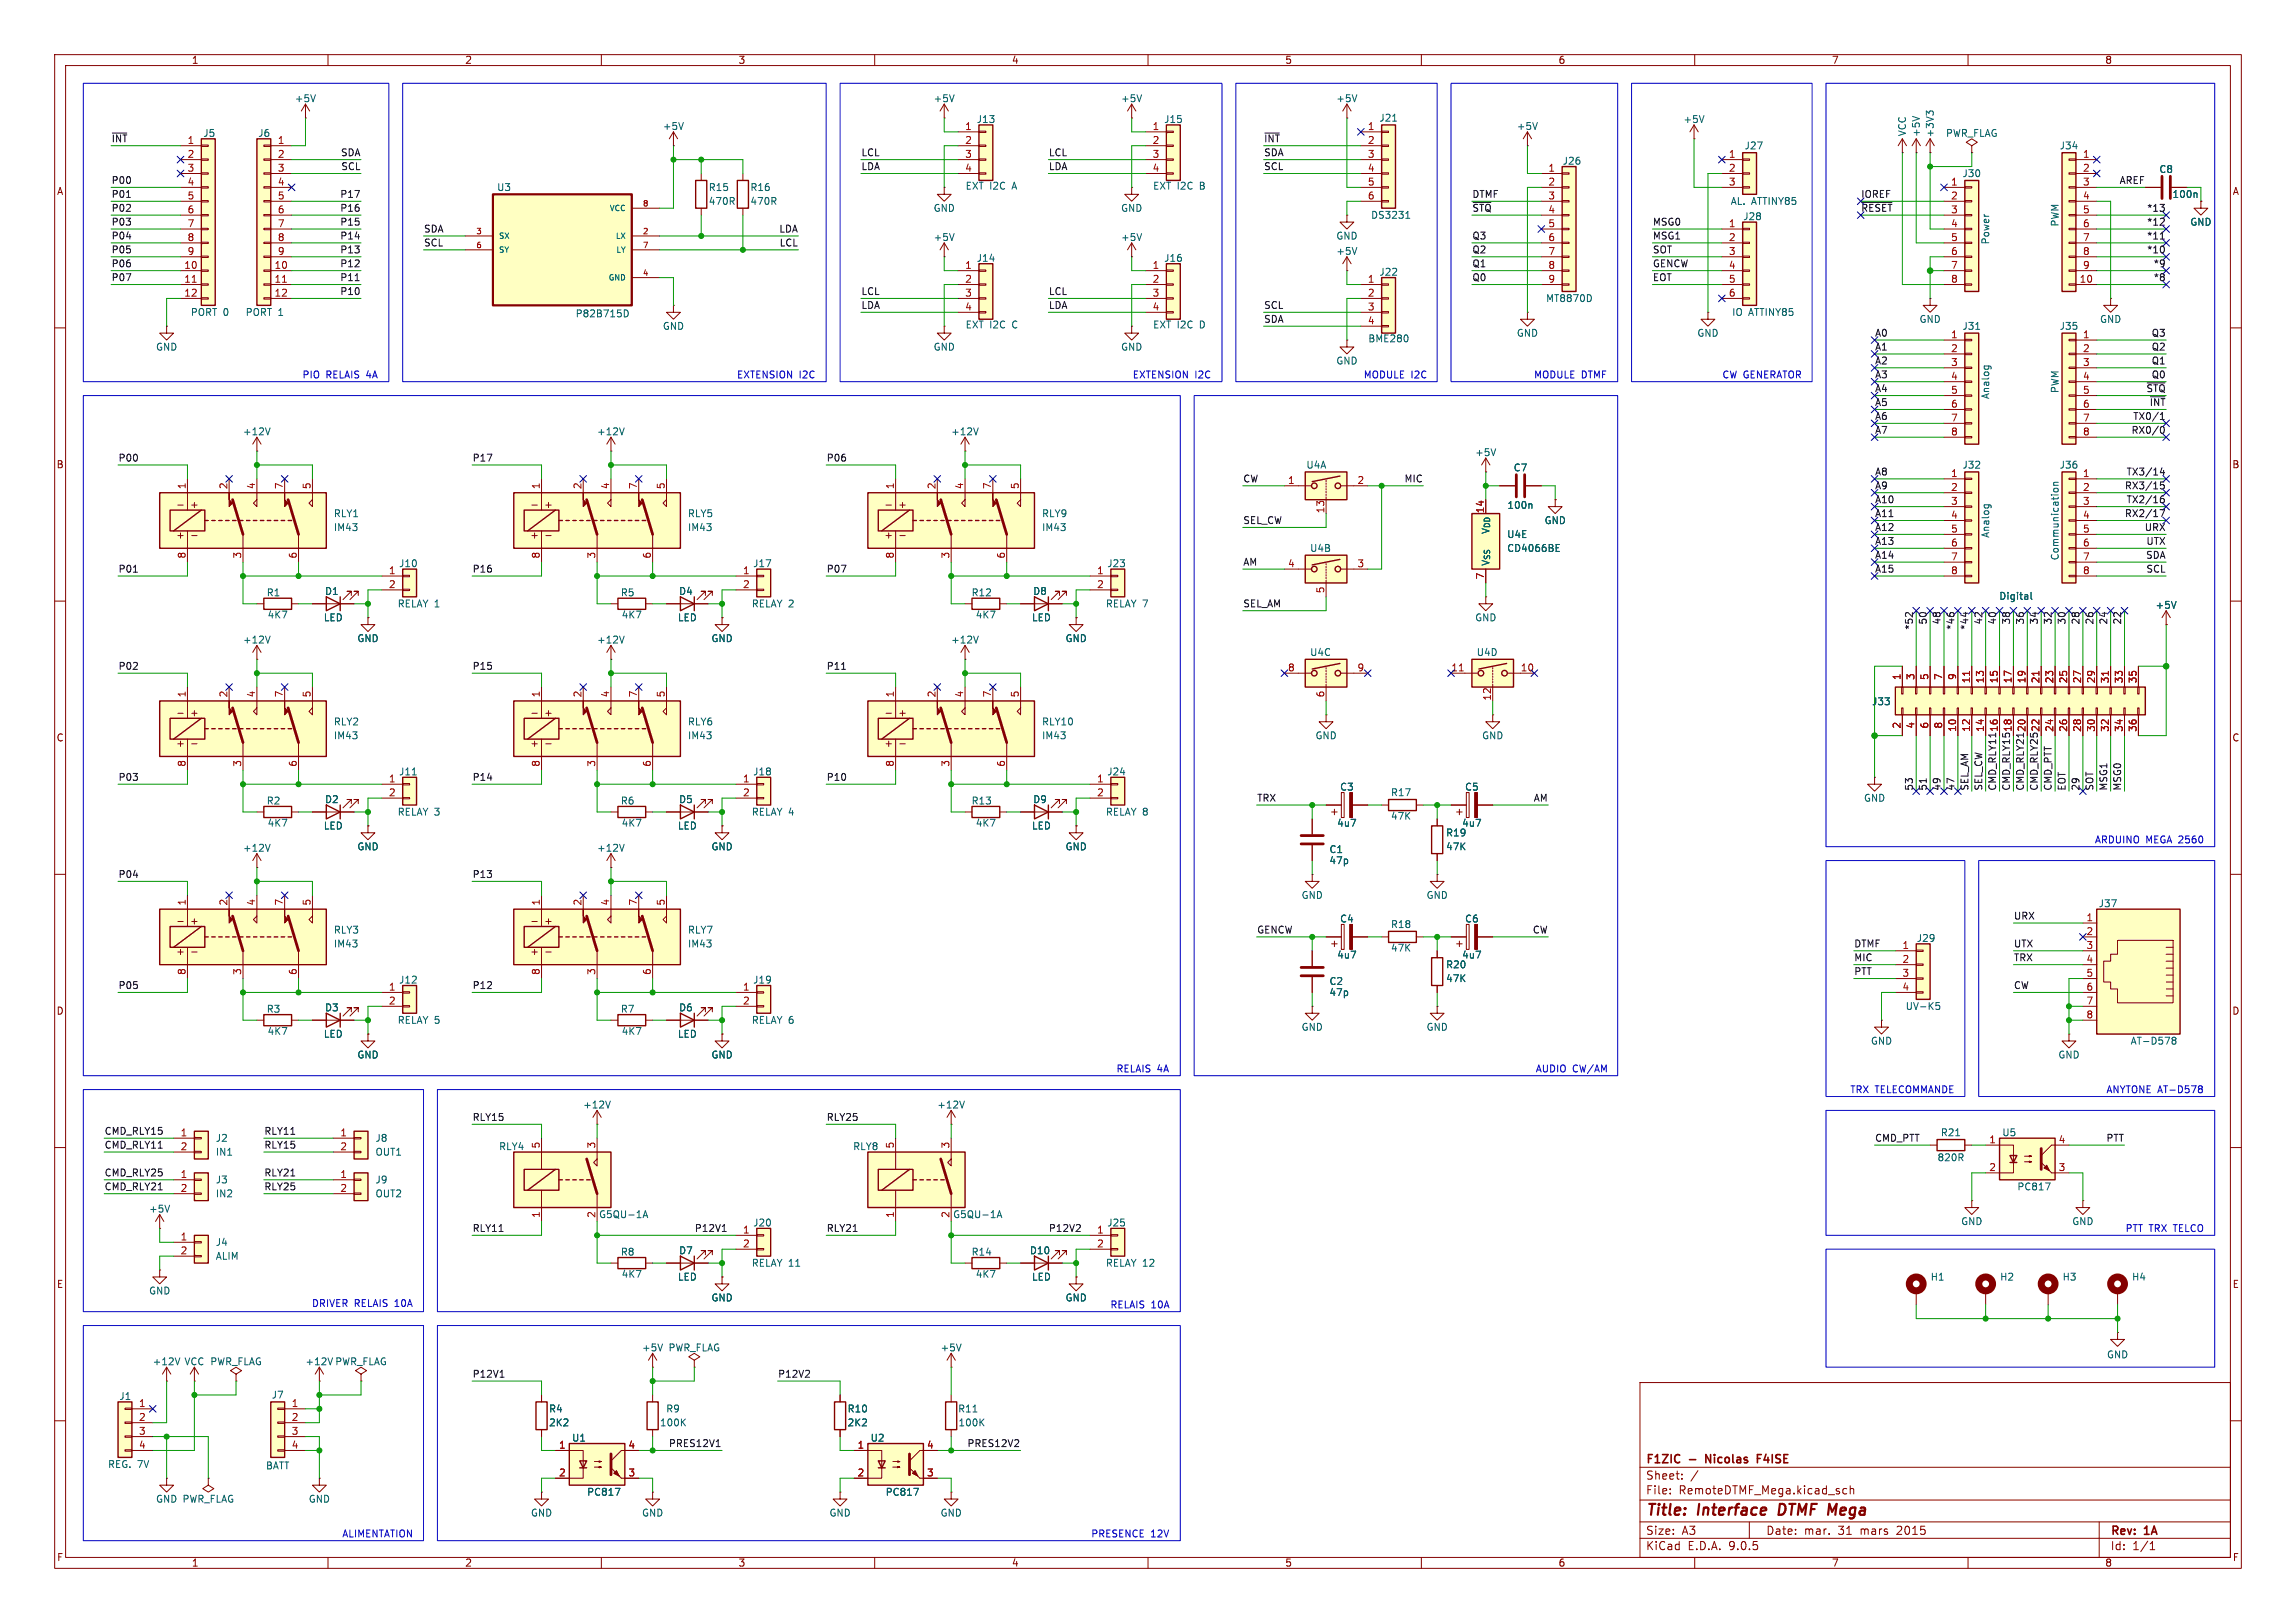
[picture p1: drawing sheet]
<svg xmlns="http://www.w3.org/2000/svg" width="420mm" height="297mm" viewBox="0 0 420 297" stroke-linecap="round" stroke-linejoin="round" font-family="sans-serif">
<defs><g id="words">
<g font-size="2.8" fill="#840000">
<text x="301" y="277.9">Title:</text>
<text x="310.6" y="277.9">Interface</text>
<text x="326.2" y="277.9">DTMF Mega</text>
</g>
<g font-size="2.1" fill="#840000">
<text x="301" y="268.2">F1ZIC</text>
<text x="312.7" y="268.2">Nicolas</text>
<text x="322.7" y="268.2">F4ISE</text>
<text x="301" y="273.7">File:</text>
<text x="301" y="271">Sheet:</text>
<text x="307.1" y="273.7">RemoteDTMF_Mega.kicad_sch</text>
<text x="301" y="281.1">Size:</text>
<text x="307.6" y="281.1">A3</text>
<text x="323" y="281.1">Date:</text>
<text x="330" y="281.1">mar.</text>
<text x="336.3" y="281.1">31</text>
<text x="340.5" y="281.1">mars</text>
<text x="347.3" y="281.1">2015</text>
<text x="386" y="281.3">Rev:</text>
<text x="392.4" y="281.3">1A</text>
<text x="301" y="283.9">KiCad</text>
<text x="308.7" y="283.9">E.D.A.</text>
<text x="316.3" y="283.9">9.0.5</text>
<text x="386" y="283.9">Id:</text>
<text x="390.1" y="283.9">1/1</text>
</g>
<g font-size="1.8" fill="#840000">
<text x="35" y="11.9">1</text>
<text x="85" y="11.9">2</text>
<text x="135" y="11.9">3</text>
<text x="185" y="11.9">4</text>
<text x="235" y="11.9">5</text>
<text x="285" y="11.9">6</text>
<text x="335" y="11.9">7</text>
<text x="385" y="11.9">8</text>
<text x="10.3" y="35.9">A</text>
<text x="408.3" y="35.9">A</text>
<text x="10.3" y="85.9">B</text>
<text x="408.2" y="85.9">B</text>
<text x="34.9" y="93.2">+</text>
<text x="99.6" y="93.2">+</text>
<text x="164.4" y="93.2">+</text>
<text x="32.1" y="98.8">+</text>
<text x="96.9" y="98.8">+</text>
<text x="161.7" y="98.8">+</text>
<text x="34.9" y="131.3">+</text>
<text x="99.6" y="131.3">+</text>
<text x="164.4" y="131.3">+</text>
<text x="10.3" y="135.9">C</text>
<text x="32.1" y="136.9">+</text>
<text x="96.9" y="136.9">+</text>
<text x="161.7" y="136.9">+</text>
<text x="408.2" y="135.9">C</text>
<text x="34.9" y="169.4">+</text>
<text x="99.6" y="169.4">+</text>
<text x="32.1" y="175">+</text>
<text x="96.9" y="175">+</text>
<text x="10.3" y="185.9">D</text>
<text x="408.2" y="185.9">D</text>
<text x="10.3" y="235.9">E</text>
<text x="408.3" y="235.9">E</text>
<text x="10.3" y="285.9">F</text>
<text x="35" y="286.9">1</text>
<text x="85" y="286.9">2</text>
<text x="135" y="286.9">3</text>
<text x="185" y="286.9">4</text>
<text x="235" y="286.9">5</text>
<text x="285" y="286.9">6</text>
<text x="335" y="286.9">7</text>
<text x="385" y="286.9">8</text>
<text x="408.3" y="285.9">F</text>
</g>
<g font-size="1.8" fill="#006464">
<text x="53.8" y="18.9">+5V</text>
<text x="121.2" y="24">+5V</text>
<text x="170.7" y="18.9">+5V</text>
<text x="178.6" y="22.7">J13</text>
<text x="205" y="18.9">+5V</text>
<text x="212.9" y="22.7">J15</text>
<text x="244.3" y="18.9">+5V</text>
<text x="252.2" y="22.5">J21</text>
<text x="277.4" y="24">+5V</text>
<text x="307.8" y="22.7">+5V</text>
<text x="37.1" y="25.2">J5</text>
<text x="47.1" y="25.2">J6</text>
<text x="319" y="27.5">J27</text>
<text x="348.8" y="25" transform="rotate(-90 348.8 25)">VCC</text>
<text x="351.4" y="25.2" transform="rotate(-90 351.4 25.2)">+5V</text>
<text x="353.9" y="25.2" transform="rotate(-90 353.9 25.2)">+3V3</text>
<text x="355.9" y="25.2">PWR_FLAG</text>
<text x="376.7" y="27.5">J34</text>
<text x="90.8" y="35.2">U3</text>
<text x="129.5" y="35.2">R15</text>
<text x="137.2" y="35.2">R16</text>
<text x="176.5" y="34.9">EXT I2C</text>
<text x="185.3" y="34.9">A</text>
<text x="210.8" y="34.9">EXT I2C</text>
<text x="219.6" y="34.9">B</text>
<text x="285.8" y="30.3">J26</text>
<text x="358.9" y="32.6">J30</text>
<text x="394.9" y="31.9">C8</text>
<text x="129.5" y="37.7">470R</text>
<text x="137.2" y="37.7">470R</text>
<text x="170.7" y="39">GND</text>
<text x="205" y="39">GND</text>
<text x="250.7" y="40.2">DS3231</text>
<text x="316.5" y="37.7">AL. ATTINY85</text>
<text x="318.8" y="40.5">J28</text>
<text x="376.8" y="41.6" transform="rotate(-90 376.8 41.6)">PWM</text>
<text x="397.3" y="36.4">100n</text>
<text x="400.6" y="41.5">GND</text>
<text x="170.7" y="44.3">+5V</text>
<text x="205" y="44.3">+5V</text>
<text x="244.3" y="46.8">+5V</text>
<text x="244.3" y="44">GND</text>
<text x="364.1" y="44.8" transform="rotate(-90 364.1 44.8)">Power</text>
<text x="178.6" y="48.1">J14</text>
<text x="212.9" y="48.1">J16</text>
<text x="252.2" y="50.6">J22</text>
<text x="34.8" y="58">PORT 0</text>
<text x="44.8" y="58">PORT 1</text>
<text x="105.2" y="58.3">P82B715D</text>
<text x="282.7" y="55.5">MT8870D</text>
<text x="316.7" y="58">IO</text>
<text x="319.9" y="58">ATTINY85</text>
<text x="351" y="59.3">GND</text>
<text x="384" y="59.3">GND</text>
<text x="28.4" y="64.4">GND</text>
<text x="121.2" y="60.6">GND</text>
<text x="170.7" y="64.4">GND</text>
<text x="176.5" y="60.3">EXT I2C</text>
<text x="185.3" y="60.3">C</text>
<text x="205" y="64.4">GND</text>
<text x="210.8" y="60.3">EXT I2C</text>
<text x="219.6" y="60.3">D</text>
<text x="250.2" y="62.8">BME280</text>
<text x="277.4" y="61.8">GND</text>
<text x="310.4" y="61.8">GND</text>
<text x="358.9" y="60.6">J31</text>
<text x="376.7" y="60.6">J35</text>
<text x="244.3" y="66.9">GND</text>
<text x="364.1" y="73.1" transform="rotate(-90 364.1 73.1)">Analog</text>
<text x="376.8" y="72" transform="rotate(-90 376.8 72)">PWM</text>
<text x="44.3" y="79.9">+12V</text>
<text x="109.1" y="79.9">+12V</text>
<text x="173.9" y="79.9">+12V</text>
<text x="269.7" y="83.7">+5V</text>
<text x="238.9" y="86">U4A</text>
<text x="276.8" y="86.5">C7</text>
<text x="358.9" y="86">J32</text>
<text x="376.7" y="86">J36</text>
<text x="61" y="94.8">RLY1</text>
<text x="125.7" y="94.8">RLY5</text>
<text x="190.5" y="94.8">RLY9</text>
<text x="275.6" y="93.3">100n</text>
<text x="61" y="97.4">IM43</text>
<text x="125.7" y="97.4">IM43</text>
<text x="190.5" y="97.4">IM43</text>
<text x="239.5" y="101.2">U4B</text>
<text x="275.6" y="98.7">U4E</text>
<text x="275.6" y="101.2">CD4066BE</text>
<text x="282.4" y="96.1">GND</text>
<text x="364.1" y="98.5" transform="rotate(-90 364.1 98.5)">Analog</text>
<text x="72.9" y="104">J10</text>
<text x="137.7" y="104">J17</text>
<text x="202.4" y="104">J23</text>
<text x="272.6" y="103.6" transform="rotate(-90 272.6 103.6)">V_{SS}V_{DD}</text>
<text x="376.8" y="102.6" transform="rotate(-90 376.8 102.6)">Communication</text>
<text x="48.7" y="109.3">R1</text>
<text x="48.9" y="113.4">4K7</text>
<text x="59.1" y="113.9">LED</text>
<text x="59.4" y="109.1">D1</text>
<text x="72.7" y="111.4">RELAY 1</text>
<text x="113.5" y="109.3">R5</text>
<text x="113.6" y="113.4">4K7</text>
<text x="123.9" y="113.9">LED</text>
<text x="124.1" y="109.1">D4</text>
<text x="137.4" y="111.4">RELAY 2</text>
<text x="177.6" y="109.3">R12</text>
<text x="178.4" y="113.4">4K7</text>
<text x="188.7" y="113.9">LED</text>
<text x="188.9" y="109.1">D8</text>
<text x="202.2" y="111.4">RELAY 7</text>
<text x="269.7" y="113.9">GND</text>
<text x="365.6" y="110">Digital</text>
<text x="394.2" y="111.6">+5V</text>
<text x="44.3" y="118">+12V</text>
<text x="65.3" y="117.7">GND</text>
<text x="109.1" y="118">+12V</text>
<text x="130" y="117.7">GND</text>
<text x="173.9" y="118">+12V</text>
<text x="194.8" y="117.7">GND</text>
<text x="239.5" y="120.2">U4C</text>
<text x="270" y="120.2">U4D</text>
<text x="342.3" y="129.3">J33</text>
<text x="61" y="132.9">RLY2</text>
<text x="61" y="135.5">IM43</text>
<text x="125.7" y="132.9">RLY6</text>
<text x="125.7" y="135.5">IM43</text>
<text x="190.5" y="132.9">RLY10</text>
<text x="190.5" y="135.5">IM43</text>
<text x="240.5" y="135.5">GND</text>
<text x="271" y="135.5">GND</text>
<text x="72.9" y="142.1">J11</text>
<text x="137.7" y="142.1">J18</text>
<text x="202.4" y="142.1">J24</text>
<text x="48.7" y="147.4">R2</text>
<text x="59.4" y="147.2">D2</text>
<text x="72.7" y="149.5">RELAY 3</text>
<text x="113.5" y="147.4">R6</text>
<text x="124.1" y="147.2">D5</text>
<text x="137.4" y="149.5">RELAY 4</text>
<text x="177.6" y="147.4">R13</text>
<text x="188.9" y="147.2">D9</text>
<text x="202.2" y="149.5">RELAY 8</text>
<text x="245" y="144.9">C3</text>
<text x="254.3" y="145.9">R17</text>
<text x="267.9" y="144.9">C5</text>
<text x="340.9" y="146.9">GND</text>
<text x="48.9" y="151.5">4K7</text>
<text x="59.1" y="152">LED</text>
<text x="65.3" y="155.8">GND</text>
<text x="113.6" y="151.5">4K7</text>
<text x="123.9" y="152">LED</text>
<text x="130" y="155.8">GND</text>
<text x="178.4" y="151.5">4K7</text>
<text x="188.7" y="152">LED</text>
<text x="194.8" y="155.8">GND</text>
<text x="244.5" y="151.5">4u7</text>
<text x="254.3" y="150.2">47K</text>
<text x="264.4" y="153.3">R19</text>
<text x="264.4" y="155.8">47K</text>
<text x="267.4" y="151.5">4u7</text>
<text x="44.3" y="156.1">+12V</text>
<text x="109.1" y="156.1">+12V</text>
<text x="243.1" y="156.3">C1</text>
<text x="243.1" y="158.3">47p</text>
<text x="238" y="164.7">GND</text>
<text x="260.9" y="164.7">GND</text>
<text x="383.8" y="166.2">J37</text>
<text x="61" y="171">RLY3</text>
<text x="61" y="173.6">IM43</text>
<text x="125.7" y="171">RLY7</text>
<text x="125.7" y="173.6">IM43</text>
<text x="245" y="169">C4</text>
<text x="254.3" y="170">R18</text>
<text x="267.9" y="169">C6</text>
<text x="350.5" y="172.6">J29</text>
<text x="244.5" y="175.6">4u7</text>
<text x="254.3" y="174.3">47K</text>
<text x="264.4" y="177.4">R20</text>
<text x="264.4" y="179.9">47K</text>
<text x="267.4" y="175.6">4u7</text>
<text x="48.7" y="185.5">R3</text>
<text x="59.4" y="185.3">D3</text>
<text x="72.9" y="180.2">J12</text>
<text x="113.5" y="185.5">R7</text>
<text x="124.1" y="185.3">D6</text>
<text x="137.7" y="180.2">J19</text>
<text x="243.1" y="180.4">C2</text>
<text x="243.1" y="182.5">47p</text>
<text x="348.5" y="185">UV-K5</text>
<text x="48.9" y="189.6">4K7</text>
<text x="59.1" y="190.1">LED</text>
<text x="72.7" y="187.6">RELAY 5</text>
<text x="113.6" y="189.6">4K7</text>
<text x="123.9" y="190.1">LED</text>
<text x="137.4" y="187.6">RELAY 6</text>
<text x="238" y="188.8">GND</text>
<text x="260.9" y="188.8">GND</text>
<text x="342.1" y="191.4">GND</text>
<text x="389.6" y="191.4">AT-D578</text>
<text x="65.3" y="193.9">GND</text>
<text x="130" y="193.9">GND</text>
<text x="376.4" y="193.9">GND</text>
<text x="106.6" y="203">+12V</text>
<text x="171.3" y="203">+12V</text>
<text x="39.4" y="209.1">J2</text>
<text x="68.6" y="209.1">J8</text>
<text x="354.9" y="208.1">R21</text>
<text x="366.2" y="208.1">U5</text>
<text x="39.4" y="211.7">IN1</text>
<text x="68.6" y="211.7">OUT1</text>
<text x="91.2" y="210.7">RLY4</text>
<text x="156" y="210.7">RLY8</text>
<text x="354.3" y="212.7">820R</text>
<text x="39.4" y="216.8">J3</text>
<text x="39.4" y="219.3">IN2</text>
<text x="68.6" y="216.8">J9</text>
<text x="68.6" y="219.3">OUT2</text>
<text x="368.9" y="218">PC817</text>
<text x="27.2" y="222.1">+5V</text>
<text x="109.5" y="223.1">G5QU-1A</text>
<text x="137.7" y="224.6">J20</text>
<text x="174.3" y="223.1">G5QU-1A</text>
<text x="202.4" y="224.6">J25</text>
<text x="358.6" y="224.4">GND</text>
<text x="379" y="224.4">GND</text>
<text x="39.4" y="228.2">J4</text>
<text x="39.4" y="230.7">ALIM</text>
<text x="113.5" y="230">R8</text>
<text x="124.1" y="229.7">D7</text>
<text x="137.4" y="232">RELAY 11</text>
<text x="177.6" y="230">R14</text>
<text x="188.3" y="229.7">D10</text>
<text x="202.2" y="232">RELAY 12</text>
<text x="27.2" y="237.1">GND</text>
<text x="113.6" y="234">4K7</text>
<text x="123.9" y="234.5">LED</text>
<text x="130" y="238.4">GND</text>
<text x="178.4" y="234">4K7</text>
<text x="188.7" y="234.5">LED</text>
<text x="194.8" y="238.4">GND</text>
<text x="353.1" y="234.5">H1</text>
<text x="365.8" y="234.5">H2</text>
<text x="377.2" y="234.5">H3</text>
<text x="389.9" y="234.5">H4</text>
<text x="27.8" y="250">+12V</text>
<text x="33.6" y="250">VCC PWR_FLAG</text>
<text x="55.8" y="250">+12V</text>
<text x="61.2" y="250">PWR_FLAG</text>
<text x="117.3" y="247.5">+5V</text>
<text x="122.2" y="247.5">PWR_FLAG</text>
<text x="172" y="247.5">+5V</text>
<text x="385.3" y="248.8">GND</text>
<text x="21.7" y="256.4">J1</text>
<text x="49.6" y="256.1">J7</text>
<text x="100.3" y="258.7">R4</text>
<text x="100.3" y="261.2">2K2</text>
<text x="120.6" y="261.2">100K</text>
<text x="121.8" y="258.7">R9</text>
<text x="154.9" y="258.7">R10</text>
<text x="154.9" y="261.2">2K2</text>
<text x="175.2" y="258.7">R11</text>
<text x="175.2" y="261.2">100K</text>
<text x="19.7" y="268.8">REG. 7V</text>
<text x="48.6" y="269.1">BATT</text>
<text x="104.5" y="264">U1</text>
<text x="159.2" y="264">U2</text>
<text x="28.4" y="275.2">GND PWR_FLAG</text>
<text x="56.4" y="275.2">GND</text>
<text x="107.3" y="273.9">PC817</text>
<text x="161.9" y="273.9">PC817</text>
<text x="97" y="277.7">GND</text>
<text x="117.3" y="277.7">GND</text>
<text x="151.6" y="277.7">GND</text>
<text x="172" y="277.7">GND</text>
</g>
<g font-size="1.8" fill="#a90000">
<text x="176.5" y="23.9">1</text>
<text x="210.7" y="23.9">1</text>
<text x="250.1" y="23.9">1</text>
<text x="34.2" y="26.4">1</text>
<text x="34.2" y="29">2</text>
<text x="50.7" y="26.4">1</text>
<text x="50.7" y="29">2</text>
<text x="176.5" y="26.4">2</text>
<text x="176.5" y="29">3</text>
<text x="210.7" y="26.4">2</text>
<text x="210.7" y="29">3</text>
<text x="250.1" y="26.4">2</text>
<text x="250.1" y="29">3</text>
<text x="316.2" y="29">1</text>
<text x="380.9" y="29">1</text>
<text x="34.2" y="31.5">3</text>
<text x="34.2" y="34">4</text>
<text x="50.7" y="31.5">3</text>
<text x="50.7" y="34">4</text>
<text x="176.5" y="31.5">4</text>
<text x="210.7" y="31.5">4</text>
<text x="250.1" y="31.5">4</text>
<text x="250.1" y="34">5</text>
<text x="283.1" y="31.5">1</text>
<text x="283.1" y="34">2</text>
<text x="316.2" y="31.5">2</text>
<text x="316.2" y="34">3</text>
<text x="356.8" y="34">1</text>
<text x="380.9" y="31.5">2</text>
<text x="380.9" y="34">3</text>
<text x="34.2" y="36.6">5</text>
<text x="34.2" y="39.1">6</text>
<text x="34.2" y="41.7">7</text>
<text x="50.7" y="36.6">5</text>
<text x="50.7" y="39.1">6</text>
<text x="50.7" y="41.7">7</text>
<text x="250.1" y="36.6">6</text>
<text x="283.1" y="36.6">3</text>
<text x="283.1" y="39.1">4</text>
<text x="283.1" y="41.7">5</text>
<text x="316.2" y="41.7">1</text>
<text x="356.8" y="36.6">2</text>
<text x="356.8" y="39.1">3</text>
<text x="356.8" y="41.7">4</text>
<text x="380.9" y="36.6">4</text>
<text x="380.9" y="39.1">5</text>
<text x="380.9" y="41.7">6</text>
<text x="34.2" y="44.2">8</text>
<text x="34.2" y="46.7">9</text>
<text x="50.7" y="44.2">8</text>
<text x="50.7" y="46.7">9</text>
<text x="283.1" y="44.2">6</text>
<text x="283.1" y="46.7">7</text>
<text x="316.2" y="44.2">2</text>
<text x="316.2" y="46.7">3</text>
<text x="356.8" y="44.2">5</text>
<text x="356.8" y="46.7">6</text>
<text x="380.9" y="44.2">7</text>
<text x="380.9" y="46.7">8</text>
<text x="33.6" y="49.3">10</text>
<text x="33.6" y="51.8">11</text>
<text x="50.1" y="49.3">10</text>
<text x="50.1" y="51.8">11</text>
<text x="176.5" y="49.3">1</text>
<text x="176.5" y="51.8">2</text>
<text x="210.7" y="49.3">1</text>
<text x="210.7" y="51.8">2</text>
<text x="250.1" y="51.8">1</text>
<text x="283.1" y="49.3">8</text>
<text x="283.1" y="51.8">9</text>
<text x="316.2" y="49.3">4</text>
<text x="316.2" y="51.8">5</text>
<text x="356.8" y="49.3">7</text>
<text x="356.8" y="51.8">8</text>
<text x="380.3" y="51.8">10</text>
<text x="380.9" y="49.3">9</text>
<text x="33.6" y="54.4">12</text>
<text x="50.1" y="54.4">12</text>
<text x="176.5" y="54.4">3</text>
<text x="176.5" y="56.9">4</text>
<text x="210.7" y="54.4">3</text>
<text x="210.7" y="56.9">4</text>
<text x="250.1" y="54.4">2</text>
<text x="250.1" y="56.9">3</text>
<text x="250.1" y="59.4">4</text>
<text x="316.2" y="54.4">6</text>
<text x="356.8" y="62">1</text>
<text x="356.8" y="64.5">2</text>
<text x="380.9" y="62">1</text>
<text x="380.9" y="64.5">2</text>
<text x="356.8" y="67.1">3</text>
<text x="356.8" y="69.6">4</text>
<text x="380.9" y="67.1">3</text>
<text x="380.9" y="69.6">4</text>
<text x="356.8" y="72.1">5</text>
<text x="356.8" y="74.7">6</text>
<text x="356.8" y="77.2">7</text>
<text x="380.9" y="72.1">5</text>
<text x="380.9" y="74.7">6</text>
<text x="380.9" y="77.2">7</text>
<text x="356.8" y="79.8">8</text>
<text x="380.9" y="79.8">8</text>
<text x="34" y="89.6" transform="rotate(-90 34 89.6)">1</text>
<text x="41.7" y="89.6" transform="rotate(-90 41.7 89.6)">2</text>
<text x="46.7" y="89.6" transform="rotate(-90 46.7 89.6)">4</text>
<text x="51.8" y="89.6" transform="rotate(-90 51.8 89.6)">7</text>
<text x="56.9" y="89.6" transform="rotate(-90 56.9 89.6)">5</text>
<text x="98.8" y="89.6" transform="rotate(-90 98.8 89.6)">1</text>
<text x="106.4" y="89.6" transform="rotate(-90 106.4 89.6)">2</text>
<text x="111.5" y="89.6" transform="rotate(-90 111.5 89.6)">4</text>
<text x="116.6" y="89.6" transform="rotate(-90 116.6 89.6)">7</text>
<text x="121.7" y="89.6" transform="rotate(-90 121.7 89.6)">5</text>
<text x="163.6" y="89.6" transform="rotate(-90 163.6 89.6)">1</text>
<text x="171.2" y="89.6" transform="rotate(-90 171.2 89.6)">2</text>
<text x="176.3" y="89.6" transform="rotate(-90 176.3 89.6)">4</text>
<text x="181.4" y="89.6" transform="rotate(-90 181.4 89.6)">7</text>
<text x="186.4" y="89.6" transform="rotate(-90 186.4 89.6)">5</text>
<text x="235.5" y="88.6">1</text>
<text x="248.2" y="88.6">2</text>
<text x="356.8" y="87.4">1</text>
<text x="356.8" y="89.9">2</text>
<text x="380.9" y="87.4">1</text>
<text x="380.9" y="89.9">2</text>
<text x="242.3" y="94" transform="rotate(-90 242.3 94)">13</text>
<text x="271.5" y="94" transform="rotate(-90 271.5 94)">14</text>
<text x="356.8" y="92.5">3</text>
<text x="356.8" y="95">4</text>
<text x="380.9" y="92.5">3</text>
<text x="380.9" y="95">4</text>
<text x="356.8" y="97.5">5</text>
<text x="356.8" y="100.1">6</text>
<text x="380.9" y="97.5">5</text>
<text x="380.9" y="100.1">6</text>
<text x="34" y="102.3" transform="rotate(-90 34 102.3)">8</text>
<text x="44.2" y="102.3" transform="rotate(-90 44.2 102.3)">3</text>
<text x="54.4" y="102.3" transform="rotate(-90 54.4 102.3)">6</text>
<text x="71" y="105.2">1</text>
<text x="71" y="107.7">2</text>
<text x="98.8" y="102.3" transform="rotate(-90 98.8 102.3)">8</text>
<text x="109" y="102.3" transform="rotate(-90 109 102.3)">3</text>
<text x="119.1" y="102.3" transform="rotate(-90 119.1 102.3)">6</text>
<text x="135.8" y="105.2">1</text>
<text x="135.8" y="107.7">2</text>
<text x="163.6" y="102.3" transform="rotate(-90 163.6 102.3)">8</text>
<text x="173.7" y="102.3" transform="rotate(-90 173.7 102.3)">3</text>
<text x="183.9" y="102.3" transform="rotate(-90 183.9 102.3)">6</text>
<text x="200.6" y="105.2">1</text>
<text x="200.6" y="107.7">2</text>
<text x="235.5" y="103.9">4</text>
<text x="248.2" y="103.9">3</text>
<text x="271.5" y="106.1" transform="rotate(-90 271.5 106.1)">7</text>
<text x="356.8" y="102.6">7</text>
<text x="356.8" y="105.2">8</text>
<text x="380.9" y="102.6">7</text>
<text x="380.9" y="105.2">8</text>
<text x="242.3" y="108.7" transform="rotate(-90 242.3 108.7)">5</text>
<text x="235.5" y="122.9">8</text>
<text x="248.2" y="122.9">9</text>
<text x="265.4" y="122.9">11</text>
<text x="278.1" y="122.9">10</text>
<text x="347.7" y="124.5" transform="rotate(-90 347.7 124.5)">1</text>
<text x="350.3" y="124.5" transform="rotate(-90 350.3 124.5)">3</text>
<text x="352.8" y="124.5" transform="rotate(-90 352.8 124.5)">5</text>
<text x="355.3" y="124.5" transform="rotate(-90 355.3 124.5)">7</text>
<text x="357.9" y="124.5" transform="rotate(-90 357.9 124.5)">9</text>
<text x="360.4" y="125.1" transform="rotate(-90 360.4 125.1)">11</text>
<text x="363" y="125.1" transform="rotate(-90 363 125.1)">13</text>
<text x="365.5" y="125.1" transform="rotate(-90 365.5 125.1)">15</text>
<text x="368" y="125.1" transform="rotate(-90 368 125.1)">17</text>
<text x="370.6" y="125.1" transform="rotate(-90 370.6 125.1)">19</text>
<text x="373.1" y="125.1" transform="rotate(-90 373.1 125.1)">21</text>
<text x="375.7" y="125.1" transform="rotate(-90 375.7 125.1)">23</text>
<text x="378.2" y="125.1" transform="rotate(-90 378.2 125.1)">25</text>
<text x="380.7" y="125.1" transform="rotate(-90 380.7 125.1)">27</text>
<text x="383.3" y="125.1" transform="rotate(-90 383.3 125.1)">29</text>
<text x="385.8" y="125.1" transform="rotate(-90 385.8 125.1)">31</text>
<text x="388.4" y="125.1" transform="rotate(-90 388.4 125.1)">33</text>
<text x="390.9" y="125.1" transform="rotate(-90 390.9 125.1)">35</text>
<text x="34" y="127.7" transform="rotate(-90 34 127.7)">1</text>
<text x="41.7" y="127.7" transform="rotate(-90 41.7 127.7)">2</text>
<text x="46.7" y="127.7" transform="rotate(-90 46.7 127.7)">4</text>
<text x="51.8" y="127.7" transform="rotate(-90 51.8 127.7)">7</text>
<text x="56.9" y="127.7" transform="rotate(-90 56.9 127.7)">5</text>
<text x="98.8" y="127.7" transform="rotate(-90 98.8 127.7)">1</text>
<text x="106.4" y="127.7" transform="rotate(-90 106.4 127.7)">2</text>
<text x="111.5" y="127.7" transform="rotate(-90 111.5 127.7)">4</text>
<text x="116.6" y="127.7" transform="rotate(-90 116.6 127.7)">7</text>
<text x="121.7" y="127.7" transform="rotate(-90 121.7 127.7)">5</text>
<text x="163.6" y="127.7" transform="rotate(-90 163.6 127.7)">1</text>
<text x="171.2" y="127.7" transform="rotate(-90 171.2 127.7)">2</text>
<text x="176.3" y="127.7" transform="rotate(-90 176.3 127.7)">4</text>
<text x="181.4" y="127.7" transform="rotate(-90 181.4 127.7)">7</text>
<text x="186.4" y="127.7" transform="rotate(-90 186.4 127.7)">5</text>
<text x="242.3" y="127.7" transform="rotate(-90 242.3 127.7)">6</text>
<text x="272.8" y="128.3" transform="rotate(-90 272.8 128.3)">12</text>
<text x="347.7" y="133.4" transform="rotate(-90 347.7 133.4)">2</text>
<text x="350.3" y="133.4" transform="rotate(-90 350.3 133.4)">4</text>
<text x="352.8" y="133.4" transform="rotate(-90 352.8 133.4)">6</text>
<text x="355.3" y="133.4" transform="rotate(-90 355.3 133.4)">8</text>
<text x="357.9" y="134" transform="rotate(-90 357.9 134)">10</text>
<text x="360.4" y="134" transform="rotate(-90 360.4 134)">12</text>
<text x="363" y="134" transform="rotate(-90 363 134)">14</text>
<text x="365.5" y="134" transform="rotate(-90 365.5 134)">16</text>
<text x="368" y="134" transform="rotate(-90 368 134)">18</text>
<text x="370.6" y="134" transform="rotate(-90 370.6 134)">20</text>
<text x="373.1" y="134" transform="rotate(-90 373.1 134)">22</text>
<text x="375.7" y="134" transform="rotate(-90 375.7 134)">24</text>
<text x="378.2" y="134" transform="rotate(-90 378.2 134)">26</text>
<text x="380.7" y="134" transform="rotate(-90 380.7 134)">28</text>
<text x="383.3" y="134" transform="rotate(-90 383.3 134)">30</text>
<text x="385.8" y="134" transform="rotate(-90 385.8 134)">32</text>
<text x="388.4" y="134" transform="rotate(-90 388.4 134)">34</text>
<text x="390.9" y="134" transform="rotate(-90 390.9 134)">36</text>
<text x="34" y="140.4" transform="rotate(-90 34 140.4)">8</text>
<text x="44.2" y="140.4" transform="rotate(-90 44.2 140.4)">3</text>
<text x="54.4" y="140.4" transform="rotate(-90 54.4 140.4)">6</text>
<text x="71" y="143.3">1</text>
<text x="98.8" y="140.4" transform="rotate(-90 98.8 140.4)">8</text>
<text x="109" y="140.4" transform="rotate(-90 109 140.4)">3</text>
<text x="119.1" y="140.4" transform="rotate(-90 119.1 140.4)">6</text>
<text x="135.8" y="143.3">1</text>
<text x="163.6" y="140.4" transform="rotate(-90 163.6 140.4)">8</text>
<text x="173.7" y="140.4" transform="rotate(-90 173.7 140.4)">3</text>
<text x="183.9" y="140.4" transform="rotate(-90 183.9 140.4)">6</text>
<text x="200.6" y="143.3">1</text>
<text x="71" y="145.8">2</text>
<text x="135.8" y="145.8">2</text>
<text x="200.6" y="145.8">2</text>
<text x="34" y="165.8" transform="rotate(-90 34 165.8)">1</text>
<text x="41.7" y="165.8" transform="rotate(-90 41.7 165.8)">2</text>
<text x="46.7" y="165.8" transform="rotate(-90 46.7 165.8)">4</text>
<text x="51.8" y="165.8" transform="rotate(-90 51.8 165.8)">7</text>
<text x="56.9" y="165.8" transform="rotate(-90 56.9 165.8)">5</text>
<text x="98.8" y="165.8" transform="rotate(-90 98.8 165.8)">1</text>
<text x="106.4" y="165.8" transform="rotate(-90 106.4 165.8)">2</text>
<text x="111.5" y="165.8" transform="rotate(-90 111.5 165.8)">4</text>
<text x="116.6" y="165.8" transform="rotate(-90 116.6 165.8)">7</text>
<text x="121.7" y="165.8" transform="rotate(-90 121.7 165.8)">5</text>
<text x="347.9" y="173.7">1</text>
<text x="381.6" y="173.7">3</text>
<text x="381.6" y="171.2">2</text>
<text x="381.6" y="168.7">1</text>
<text x="34" y="178.5" transform="rotate(-90 34 178.5)">8</text>
<text x="44.2" y="178.5" transform="rotate(-90 44.2 178.5)">3</text>
<text x="54.4" y="178.5" transform="rotate(-90 54.4 178.5)">6</text>
<text x="98.8" y="178.5" transform="rotate(-90 98.8 178.5)">8</text>
<text x="109" y="178.5" transform="rotate(-90 109 178.5)">3</text>
<text x="119.1" y="178.5" transform="rotate(-90 119.1 178.5)">6</text>
<text x="347.9" y="176.3">2</text>
<text x="347.9" y="178.8">3</text>
<text x="381.6" y="178.8">5</text>
<text x="381.6" y="176.3">4</text>
<text x="71" y="181.4">1</text>
<text x="71" y="183.9">2</text>
<text x="135.8" y="181.4">1</text>
<text x="135.8" y="183.9">2</text>
<text x="347.9" y="181.4">4</text>
<text x="381.6" y="183.9">7</text>
<text x="381.6" y="181.4">6</text>
<text x="381.6" y="186.4">8</text>
<text x="32.9" y="208">1</text>
<text x="62.2" y="208">1</text>
<text x="363.8" y="209.3">1</text>
<text x="376.5" y="209.3">4</text>
<text x="32.9" y="215.6">1</text>
<text x="32.9" y="210.6">2</text>
<text x="62.2" y="210.6">2</text>
<text x="62.2" y="215.6">1</text>
<text x="98.8" y="210.3" transform="rotate(-90 98.8 210.3)">5</text>
<text x="109" y="210.3" transform="rotate(-90 109 210.3)">3</text>
<text x="163.6" y="210.3" transform="rotate(-90 163.6 210.3)">5</text>
<text x="173.7" y="210.3" transform="rotate(-90 173.7 210.3)">3</text>
<text x="363.8" y="214.4">2</text>
<text x="376.5" y="214.4">3</text>
<text x="32.9" y="218.2">2</text>
<text x="62.2" y="218.2">2</text>
<text x="32.9" y="227.1">1</text>
<text x="98.8" y="223" transform="rotate(-90 98.8 223)">1</text>
<text x="109" y="223" transform="rotate(-90 109 223)">2</text>
<text x="135.8" y="225.8">1</text>
<text x="163.6" y="223" transform="rotate(-90 163.6 223)">1</text>
<text x="173.7" y="223" transform="rotate(-90 173.7 223)">2</text>
<text x="200.6" y="225.8">1</text>
<text x="32.9" y="229.6">2</text>
<text x="135.8" y="228.3">2</text>
<text x="200.6" y="228.3">2</text>
<text x="25.3" y="257.6">1</text>
<text x="53.3" y="257.6">1</text>
<text x="25.3" y="260.1">2</text>
<text x="25.3" y="262.6">3</text>
<text x="53.3" y="260.1">2</text>
<text x="53.3" y="262.6">3</text>
<text x="25.3" y="265.2">4</text>
<text x="53.3" y="265.2">4</text>
<text x="102.2" y="265.2">1</text>
<text x="114.9" y="265.2">4</text>
<text x="156.8" y="265.2">1</text>
<text x="169.5" y="265.2">4</text>
<text x="102.2" y="270.3">2</text>
<text x="114.9" y="270.3">3</text>
<text x="156.8" y="270.3">2</text>
<text x="169.5" y="270.3">3</text>
</g>
<g font-size="1.8" fill="#0f0f0f">
<text x="20.3" y="26.1">~{INT}</text>
<text x="62.3" y="28.7">SDA</text>
<text x="157.5" y="28.7">LCL</text>
<text x="191.8" y="28.7">LCL</text>
<text x="231.1" y="26.1">~{INT}</text>
<text x="231.1" y="28.7">SDA</text>
<text x="20.3" y="33.8">P00</text>
<text x="62.3" y="31.2">SCL</text>
<text x="157.5" y="31.2">LDA</text>
<text x="191.8" y="31.2">LDA</text>
<text x="231.1" y="31.2">SCL</text>
<text x="387.6" y="33.8">AREF</text>
<text x="20.3" y="38.8">P02</text>
<text x="20.3" y="36.3">P01</text>
<text x="20.3" y="41.4">P03</text>
<text x="62.1" y="41.4">P15</text>
<text x="62.1" y="38.8">P16</text>
<text x="62.1" y="36.3">P17</text>
<text x="269.2" y="38.8">~{STQ}</text>
<text x="269.2" y="36.3">DTMF</text>
<text x="302.3" y="41.4">MSG0</text>
<text x="340.4" y="36.3">IOREF</text>
<text x="340.4" y="38.8">~{RESET}</text>
<text x="392.7" y="38.8">*13</text>
<text x="392.7" y="41.4">*12</text>
<text x="20.3" y="43.9">P04</text>
<text x="20.3" y="46.5">P05</text>
<text x="62.1" y="46.5">P13</text>
<text x="62.1" y="43.9">P14</text>
<text x="77.5" y="42.6">SDA</text>
<text x="77.5" y="45.2">SCL</text>
<text x="142.5" y="42.6">LDA</text>
<text x="142.5" y="45.2">LCL</text>
<text x="269.2" y="46.5">Q2</text>
<text x="269.2" y="43.9">Q3</text>
<text x="302.3" y="43.9">MSG1</text>
<text x="302.3" y="46.5">SOT</text>
<text x="392.7" y="46.5">*10</text>
<text x="392.7" y="43.9">*11</text>
<text x="20.3" y="51.5">P07</text>
<text x="20.3" y="49">P06</text>
<text x="62.1" y="51.5">P11</text>
<text x="62.1" y="49">P12</text>
<text x="269.2" y="49">Q1</text>
<text x="269.2" y="51.5">Q0</text>
<text x="302.3" y="49">GENCW</text>
<text x="302.3" y="51.5">EOT</text>
<text x="393.9" y="51.5">*8</text>
<text x="393.9" y="49">*9</text>
<text x="62.1" y="54.1">P10</text>
<text x="157.5" y="56.6">LDA</text>
<text x="157.5" y="54.1">LCL</text>
<text x="191.8" y="54.1">LCL</text>
<text x="191.8" y="56.6">LDA</text>
<text x="231.1" y="59.2">SDA</text>
<text x="231.1" y="56.6">SCL</text>
<text x="342.9" y="64.2">A1</text>
<text x="342.9" y="61.7">A0</text>
<text x="393.5" y="64.2">Q2</text>
<text x="393.5" y="61.7">Q3</text>
<text x="342.9" y="66.8">A2</text>
<text x="342.9" y="69.3">A3</text>
<text x="342.9" y="71.9">A4</text>
<text x="392.5" y="71.9">~{STQ}</text>
<text x="393.5" y="69.3">Q0</text>
<text x="393.5" y="66.8">Q1</text>
<text x="342.9" y="74.4">A5</text>
<text x="342.9" y="76.9">A6</text>
<text x="390.1" y="76.9">TX0/1</text>
<text x="393.1" y="74.4">~{INT}</text>
<text x="342.9" y="79.5">A7</text>
<text x="389.8" y="79.5">RX0/0</text>
<text x="21.6" y="84.6">P00</text>
<text x="86.4" y="84.6">P17</text>
<text x="151.1" y="84.6">P06</text>
<text x="227.3" y="88.4">CW</text>
<text x="256.8" y="88.4">MIC</text>
<text x="342.9" y="87.1">A8</text>
<text x="342.9" y="89.6">A9</text>
<text x="388.6" y="89.6">RX3/15</text>
<text x="388.9" y="87.1">TX3/14</text>
<text x="227.3" y="96">SEL_CW</text>
<text x="342.9" y="92.2">A10</text>
<text x="342.9" y="94.7">A11</text>
<text x="388.6" y="94.7">RX2/17</text>
<text x="388.9" y="92.2">TX2/16</text>
<text x="342.9" y="99.8">A13</text>
<text x="342.9" y="97.3">A12</text>
<text x="392.2" y="97.3">URX</text>
<text x="392.5" y="99.8">UTX</text>
<text x="21.6" y="104.9">P01</text>
<text x="86.4" y="104.9">P16</text>
<text x="151.1" y="104.9">P07</text>
<text x="227.3" y="103.6">AM</text>
<text x="342.9" y="102.3">A14</text>
<text x="342.9" y="104.9">A15</text>
<text x="392.5" y="102.3">SDA</text>
<text x="392.5" y="104.9">SCL</text>
<text x="227.3" y="111.2">SEL_AM</text>
<text x="350" y="115.3" transform="rotate(-90 350 115.3)">*52</text>
<text x="352.5" y="114.4" transform="rotate(-90 352.5 114.4)">50</text>
<text x="355.1" y="114.4" transform="rotate(-90 355.1 114.4)">48</text>
<text x="357.6" y="115.3" transform="rotate(-90 357.6 115.3)">*46</text>
<text x="360.1" y="115.3" transform="rotate(-90 360.1 115.3)">*44</text>
<text x="362.7" y="114.4" transform="rotate(-90 362.7 114.4)">42</text>
<text x="365.2" y="114.4" transform="rotate(-90 365.2 114.4)">40</text>
<text x="367.8" y="114.4" transform="rotate(-90 367.8 114.4)">38</text>
<text x="370.3" y="114.4" transform="rotate(-90 370.3 114.4)">36</text>
<text x="372.8" y="114.4" transform="rotate(-90 372.8 114.4)">34</text>
<text x="375.4" y="114.4" transform="rotate(-90 375.4 114.4)">32</text>
<text x="377.9" y="114.4" transform="rotate(-90 377.9 114.4)">30</text>
<text x="380.5" y="114.4" transform="rotate(-90 380.5 114.4)">28</text>
<text x="383" y="114.4" transform="rotate(-90 383 114.4)">26</text>
<text x="385.5" y="114.4" transform="rotate(-90 385.5 114.4)">24</text>
<text x="388.1" y="114.4" transform="rotate(-90 388.1 114.4)">22</text>
<text x="21.6" y="122.7">P02</text>
<text x="86.4" y="122.7">P15</text>
<text x="151.1" y="122.7">P11</text>
<text x="21.6" y="143">P03</text>
<text x="86.4" y="143">P14</text>
<text x="151.1" y="143">P10</text>
<text x="229.9" y="146.8">TRX</text>
<text x="280.5" y="146.8">AM</text>
<text x="350" y="144.8" transform="rotate(-90 350 144.8)">53</text>
<text x="352.5" y="144.8" transform="rotate(-90 352.5 144.8)">51</text>
<text x="355.1" y="144.8" transform="rotate(-90 355.1 144.8)">49</text>
<text x="357.6" y="144.8" transform="rotate(-90 357.6 144.8)">47</text>
<text x="360.1" y="144.8" transform="rotate(-90 360.1 144.8)">SEL_AM</text>
<text x="362.7" y="144.8" transform="rotate(-90 362.7 144.8)">SEL_CW</text>
<text x="365.2" y="144.8" transform="rotate(-90 365.2 144.8)">CMD_RLY11</text>
<text x="367.8" y="144.8" transform="rotate(-90 367.8 144.8)">CMD_RLY15</text>
<text x="370.3" y="144.8" transform="rotate(-90 370.3 144.8)">CMD_RLY21</text>
<text x="372.8" y="144.8" transform="rotate(-90 372.8 144.8)">CMD_RLY25</text>
<text x="375.4" y="144.8" transform="rotate(-90 375.4 144.8)">CMD_PTT</text>
<text x="377.9" y="144.8" transform="rotate(-90 377.9 144.8)">EOT</text>
<text x="380.5" y="144.8" transform="rotate(-90 380.5 144.8)">29</text>
<text x="383" y="144.8" transform="rotate(-90 383 144.8)">SOT</text>
<text x="385.5" y="144.8" transform="rotate(-90 385.5 144.8)">MSG1</text>
<text x="388.1" y="144.8" transform="rotate(-90 388.1 144.8)">MSG0</text>
<text x="21.6" y="160.8">P04</text>
<text x="86.4" y="160.8">P13</text>
<text x="229.9" y="170.9">GENCW</text>
<text x="280.3" y="170.9">CW</text>
<text x="339.1" y="173.5">DTMF</text>
<text x="368.3" y="168.4">URX</text>
<text x="368.3" y="173.5">UTX</text>
<text x="339.1" y="178.5">PTT</text>
<text x="339.1" y="176">MIC</text>
<text x="368.3" y="176">TRX</text>
<text x="21.6" y="181.1">P05</text>
<text x="86.4" y="181.1">P12</text>
<text x="368.3" y="181.1">CW</text>
<text x="19" y="207.7">CMD_RLY15</text>
<text x="48.3" y="207.7">RLY11</text>
<text x="86.4" y="205.2">RLY15</text>
<text x="151.1" y="205.2">RLY25</text>
<text x="342.9" y="209">CMD_PTT</text>
<text x="385.2" y="209">PTT</text>
<text x="19" y="210.3">CMD_RLY11</text>
<text x="19" y="215.4">CMD_RLY25</text>
<text x="48.3" y="210.3">RLY15</text>
<text x="48.3" y="215.4">RLY21</text>
<text x="19" y="217.9">CMD_RLY21</text>
<text x="48.3" y="217.9">RLY25</text>
<text x="86.4" y="225.5">RLY11</text>
<text x="127" y="225.5">P12V1</text>
<text x="151.1" y="225.5">RLY21</text>
<text x="191.8" y="225.5">P12V2</text>
<text x="86.4" y="252.2">P12V1</text>
<text x="142.2" y="252.2">P12V2</text>
<text x="122.3" y="264.9">PRES12V1</text>
<text x="176.9" y="264.9">PRES12V2</text>
</g>
<g font-size="1.8" fill="#0000c2">
<text x="55.2" y="69.4">PIO</text>
<text x="59.6" y="69.4">RELAIS 4A</text>
<text x="134.7" y="69.4">EXTENSION I2C</text>
<text x="207.1" y="69.4">EXTENSION I2C</text>
<text x="249.4" y="69.4">MODULE I2C</text>
<text x="280.5" y="69.4">MODULE DTMF</text>
<text x="315" y="69.4">CW GENERATOR</text>
<text x="383.1" y="154.5">ARDUINO</text>
<text x="392.5" y="154.5">MEGA 2560</text>
<text x="204.1" y="196.4">RELAIS 4A</text>
<text x="280.8" y="196.4">AUDIO CW/AM</text>
<text x="338.4" y="200.3">TRX TELECOMMANDE</text>
<text x="385.2" y="200.3">ANYTONE AT-D578</text>
<text x="388.7" y="225.7">PTT TRX TELCO</text>
<text x="57" y="239.4">DRIVER RELAIS 10A</text>
<text x="203" y="239.6">RELAIS 10A</text>
<text x="62.5" y="281.5">ALIMENTATION</text>
<text x="199.5" y="281.5">PRESENCE 12V</text>
</g>
<g font-size="1.4" fill="#006464">
<text x="111.4" y="38.8">VCC</text>
<text x="91.2" y="43.9">SX</text>
<text x="91.2" y="46.5">SY</text>
<text x="112.5" y="43.9">LX</text>
<text x="112.6" y="46.5">LY</text>
<text x="111.2" y="51.5">GND</text>
</g>
<g font-size="1.4" fill="#a90000">
<text x="117.5" y="37.8">8</text>
<text x="87" y="42.9">3</text>
<text x="87" y="45.5">6</text>
<text x="117.5" y="42.9">2</text>
<text x="117.5" y="45.5">7</text>
<text x="117.5" y="50.5">4</text>
</g>
</g></defs>
<g fill="none" stroke="#840000" stroke-width=".18">
<path d="M10 10h400v277h-400zM12 12h396v273h-396zM60 10v2M110 10v2M160 10v2M210 10v2M260 10v2M310 10v2M360 10v2M246.4 49.5h.1M246.4 47l.7 1.3M246.4 47l-.8 1.3"/>
<path d="M246.4 47v2.5M10 60h2M246.4 62.2v1.3h1.2l-1.2 1.3-1.3-1.3h1.3M246.4 62.2h.1M408 60h2M10 110h2M408 110h2M10 160h2M408 160h2M10 210h2M408 210h2M387.3 236.2v2.6"/>
<path d="M300 253h108v32h-108zM10 260h2M300 278.5h108M300 274.5h108M300 268.5h108M305.5 273.2v.2M305.5 272.5v.1M307.7 270.5v.2M307.7 269.8v.1M310.6 269.1l-1.3 1.9M320 278.5v3M337.8 272.5l-.4-.1-.3 .3v.4l.1 .2h.6"/>
<path d="M338.4 272.5l.3-.1 .3 .1 .1 .9M338.4 271.9v1.5M384 278.5v6.5M408 260h2M60 285v2M110 285v2M160 285v2M210 285v2M260 285v2M300 281.5h108M310 285v2M360 285v2"/>
<path d="M393.3 283.6h.9M393.3 282.5l.4-.4v1.5"/>
</g>
<path d="M325.6 275.2l-.3 2h.5" fill="none" stroke="#840000" stroke-width=".4"/>
<path d="M309 267.1h1.2M312 267.7v-1.5l.9 1.5M321.5 266.9h.5M322.2 266.2h-.7v1.5" fill="none" stroke="#840000" stroke-width=".3"/>
<circle cx="387.4" cy="234.9" r="1.27" fill="none" stroke="#840000" stroke-width="1.3"/>
<path d="M248.2 45.3l-.4 1.3" fill="none" stroke="#006464" stroke-width=".18"/>
<path d="M179.1 22.9h2.5v10.1h-2.5z" fill="#ffffc2"/>
<path d="M179.1 22.9h2.5v10.1h-2.5zM354.3 208.5h5.1v2.1h-5.1z" fill="none" stroke="#840000" stroke-width=".25"/>
<path d="M172.7 34.3v1.3h1.3l-1.3 1.2-1.3-1.2h1.3M172.7 34.3h.1M175.3 24.1h3.8M175.3 26.7h3.8M175.3 29.2h3.8M175.3 31.8h3.8M179.1 24h1.2v.3h-1.2zM179.1 26.5h1.2v.3h-1.2zM179.1 29.1h1.2v.2h-1.2zM179.1 31.6h1.2v.3h-1.2zM353.1 209.6h1.2M359.4 209.6h1.3" fill="none" stroke="#840000" stroke-width=".18"/>
<path d="M357.7 207.8h.8" fill="none" stroke="#006464" stroke-width=".18"/>
<path d="M365.8 208.3h10.1v7.6h-10.1z" fill="#ffffc2"/>
<path d="M365.8 208.3h10.1v7.6h-10.1zM367.7 211.5h1.2l-.6 1.2zM367.7 212.7h1.2" fill="none" stroke="#840000" stroke-width=".25"/>
<g fill="none" stroke="#840000" stroke-width=".18">
<path d="M246.4 19.1l.7 1.2M246.4 19.1l-.8 1.2M246.4 19.1v2.5M246.4 21.6h.1M240 149.9v2.8M240 154.7v2.8M240 160v1.3h1.3l-1.3 1.3-1.2-1.3h1.2M240 160h.1M240 174v2.8M240 178.8v2.8M240 184.2v1.2h1.3l-1.3 1.3-1.2-1.3h1.2M240 184.2h.1"/>
<path d="M360.7 219.7v1.3h1.2l-1.2 1.2-1.3-1.2h1.3M360.7 219.7h.1M363.2 209.6h5.1v5h-5.1M370.3 211.6h1.3l-.4 .1v-.2l.4 .1M370.3 212.6h1.3l-.4 .1v-.2l.4 .1M375.3 214.6h3.2M378.5 209.6h-3.2l-1.9 1.9M381 219.7v1.3h1.3l-1.3 1.2-1.3-1.2h1.3M381 219.7h.1M350.5 236.2v2.6M363.2 236.2v2.6M374.6 236.2v2.6"/>
<path d="M387.3 243.8v1.3h1.3l-1.3 1.3-1.2-1.3h1.2M387.3 243.8h.1"/>
</g>
<path d="M238 152.9h4.1M238 154.4h4.1M238 177h4.1M238 178.6h4.1M373.4 210.2v3.8" fill="none" stroke="#840000" stroke-width=".51"/>
<g fill="#840000" stroke="#840000" stroke-width=".18">
<path d="M373.9 213.7l.5-.5 .5 1z"/>
<path d="M373.4 212.7l1.9 1.9z"/>
</g>
<path d="M248.2 17.3l-.4 1.3M374.2 216.5h.8l-.5 1.2" fill="none" stroke="#006464" stroke-width=".18"/>
<g fill="none" stroke="#840000" stroke-width="1.3">
<circle cx="350.5" cy="234.9" r="1.27"/>
<circle cx="363.2" cy="234.9" r="1.27"/>
<circle cx="374.7" cy="234.9" r="1.27"/>
</g>
<path d="M269.2 120.7h7.7v5h-7.7z" fill="#ffffc2"/>
<g fill="none" stroke="#840000" stroke-width=".18">
<path d="M274.3 88.9h2.8M279.1 88.9h2.8M271.8 109.2v1.3h1.2l-1.2 1.3-1.3-1.3h1.3M271.8 109.2h.1M265.4 123.2h4.9M273 122.2v.2M273 122.7v.2M273 123.2v.2M273 123.7v.3M273 124.2v.3M273 124.7v.3M273 125.2v3.1"/>
<path d="M275.8 123.2h4.9"/>
</g>
<g fill="none" stroke="#840000" stroke-width=".25">
<path d="M269.2 120.7h7.7v5h-7.7zM275.6 121.4l-5.1 1"/>
<circle cx="270.9" cy="123.2" r=".51"/>
<circle cx="275.2" cy="123.2" r=".51"/>
</g>
<path d="M266.9 122.8h.8" fill="none" stroke="#a90000" stroke-width=".18"/>
<path d="M277.4 86.9v4M278.9 86.9v4" fill="none" stroke="#840000" stroke-width=".51"/>
<path d="M280 92.2l.2 .2v.6" fill="none" stroke="#006464" stroke-width=".18"/>
<path d="M269.2 94h5.1v10.1h-5.1z" fill="#ffffc2"/>
<path d="M269.2 94h5.1v10.1h-5.1z" fill="none" stroke="#840000" stroke-width=".25"/>
<path d="M271.8 86.4h.1M271.8 83.8v2.6M271.8 83.8l.7 1.3M271.8 83.8l-.8 1.3M284.5 91.4v1.3h1.2l-1.2 1.3-1.3-1.3h1.3M284.5 91.4h.1M271.8 104.1v2.6" fill="none" stroke="#840000" stroke-width=".18"/>
<path d="M273.6 82.1l-.4 1.3M284.7 99.6h.6M284.7 100.2h.4M284.7 100.9h.6" fill="none" stroke="#006464" stroke-width=".18"/>
<path d="M238.8 120.7h7.6v5h-7.6z" fill="#ffffc2"/>
<path d="M234.9 123.2h4.9M242.6 122.2v.2M242.6 122.7v.2M242.6 123.2v.2M242.6 123.7v.3M242.6 124.2v.3M242.6 124.7v.3M242.6 125.2v3.1M245.4 123.2h4.8" fill="none" stroke="#840000" stroke-width=".18"/>
<g fill="none" stroke="#840000" stroke-width=".25">
<path d="M238.8 120.7h7.6v5h-7.6zM245.1 121.4l-5.1 1"/>
<circle cx="240.4" cy="123.2" r=".51"/>
<circle cx="244.7" cy="123.2" r=".51"/>
</g>
<path d="M238.8 86.4h7.6v5h-7.6z" fill="#ffffc2"/>
<path d="M234.9 88.9h4.9M242.6 87.9v.2M242.6 88.4v.2M242.6 88.9v.3M242.6 89.4v.3M242.6 89.9v.3M242.6 90.4v.3M242.6 90.9v3.1M245.4 88.9h4.8" fill="none" stroke="#840000" stroke-width=".18"/>
<g fill="none" stroke="#840000" stroke-width=".25">
<path d="M238.8 86.4h7.6v5h-7.6zM245.1 87.1l-5.1 1"/>
<circle cx="240.4" cy="88.9" r=".51"/>
<circle cx="244.7" cy="88.9" r=".51"/>
</g>
<path d="M238.8 101.6h7.6v5.1h-7.6z" fill="#ffffc2"/>
<g fill="none" stroke="#840000" stroke-width=".18">
<path d="M234.9 104.1h4.9M242.6 103.1v.3M242.6 103.6v.3M242.6 104.1v.3M242.6 104.6v.3M242.6 105.2v.2M242.6 105.7v.2M242.6 106.2v3M245.4 104.1h4.8M273 130.8v1.3h1.3l-1.3 1.3-1.2-1.3h1.2M273 130.8h.1M252.7 147.3h1.3"/>
<path d="M259.1 147.3h1.2"/>
</g>
<g fill="none" stroke="#840000" stroke-width=".25">
<path d="M238.8 101.6h7.6v5.1h-7.6zM245.1 102.4l-5.1 1M254 146.3h5.1v2h-5.1z"/>
<circle cx="240.4" cy="104.1" r=".51"/>
<circle cx="244.7" cy="104.1" r=".51"/>
</g>
<path d="M104.1 264.2h10.2v7.6h-10.2z" fill="#ffffc2"/>
<path d="M104.1 264.2h10.2v7.6h-10.2zM106 267.3h1.3l-.6 1.3zM106 268.6h1.3" fill="none" stroke="#840000" stroke-width=".25"/>
<path d="M35.6 252.7h.1M35.6 250.2l.7 1.3M35.6 250.2l-.8 1.3M35.6 250.2v2.5M30.5 270.5v1.3h-1.3l1.3 1.2 1.2-1.2h-1.2M30.5 270.5h.1M101.6 265.4h5.1v5.1h-5.1M108.7 267.5h1.3l-.4 .1v-.3l.4 .2M108.7 268.5h1.3l-.4 .1v-.2l.4 .1M113.7 270.5h3.1M116.8 265.4h-3.1l-1.9 1.9" fill="none" stroke="#840000" stroke-width=".18"/>
<path d="M111.8 266.1v3.8" fill="none" stroke="#840000" stroke-width=".51"/>
<g fill="#840000" stroke="#840000" stroke-width=".18">
<path d="M112.3 269.6l.5-.5 .5 1z"/>
<path d="M111.8 268.6l1.9 1.9z"/>
</g>
<path d="M112.5 272.4h.9l-.6 1.2" fill="none" stroke="#006464" stroke-width=".18"/>
<path d="M49.5 256.5h2.6v10.2h-2.6z" fill="#ffffc2"/>
<path d="M48.3 147.6h5v2h-5zM49.5 256.5h2.6v10.2h-2.6z" fill="none" stroke="#840000" stroke-width=".25"/>
<g fill="none" stroke="#840000" stroke-width=".18">
<path d="M47 158.8h.1M47 156.2l-.8 1.3M47 156.2l.8 1.3M47 156.2v2.6M47 148.6h1.3M53.3 148.6h1.3M43.2 251.5l1-.7-1-.6-1 .6 1 .7v1.2M43.2 252.7h.1M50.8 257.7h1.3v.2h-1.3zM52.1 257.8h3.8M38.1 270.5v1.3l1 .6-1 .6-1-.6 1-.6M38.1 270.5h.1"/>
<path d="M50.8 260.2h1.3v.3h-1.3zM50.8 262.8h1.3v.2h-1.3zM50.8 265.3h1.3v.3h-1.3zM52.1 260.3h3.8M52.1 262.9h3.8M52.1 265.4h3.8M58.4 270.5v1.3h1.3l-1.3 1.2-1.3-1.2h1.3M58.4 270.5h.1"/>
</g>
<path d="M49.4 154.5l-.4 1.3" fill="none" stroke="#006464" stroke-width=".18"/>
<path d="M29.2 166.4h30.5v10.1h-30.5z" fill="#ffffc2"/>
<g fill="none" stroke="#840000" stroke-width=".25">
<path d="M29.2 166.4h30.5v10.1h-30.5zM31.1 169.5h6.4v3.9h-6.4zM36.8 169.5l-5.1 3.9M37.5 171.5h.6M38.7 171.5h.7M40 171.5h.6M41.3 171.5h.6M42.5 171.5h.7M43.8 171.5h.6M45.1 171.5h.6M46.4 171.5h.6M47.6 171.5h.7"/>
<path d="M48.9 171.5h.6M50.2 171.5h.6M51.4 171.5h.7M52.7 171.5h.6"/>
</g>
<path d="M32.5 168.6h1M34.3 163.8v5.7M34.3 173.4v5.7M35.1 174.2h.9M41.9 163.8v2.6M44.4 174v5.1M47 163.8v5.1l-.6-.6 .6-.7M52.1 163.8v2.6M54.6 174v5.1M57.1 163.8v5.1l-.6-.6 .6-.7" fill="none" stroke="#840000" stroke-width=".18"/>
<g fill="#840000" stroke="#840000" stroke-width=".18">
<path d="M41.9 166.4v1.2l.6 .7-.6 .6z"/>
<path d="M52.1 166.4v1.2l.6 .7-.6 .6z"/>
</g>
<path d="M42.5 167.6l1.9 6.4M52.7 167.6l1.9 6.4" fill="none" stroke="#840000" stroke-width=".51"/>
<path d="M29.2 128.3h30.5v10.1h-30.5z" fill="#ffffc2"/>
<g fill="none" stroke="#840000" stroke-width=".25">
<path d="M29.2 128.3h30.5v10.1h-30.5zM31.1 131.4h6.4v3.9h-6.4zM36.8 131.4l-5.1 3.9M37.5 133.4h.6M38.7 133.4h.7M40 133.4h.6M41.3 133.4h.6M42.5 133.4h.7M43.8 133.4h.6M45.1 133.4h.6M46.4 133.4h.6M47.6 133.4h.7"/>
<path d="M48.9 133.4h.6M50.2 133.4h.6M51.4 133.4h.7M52.7 133.4h.6M59.7 147.3l2.5 1.3-2.5 1.3zM62.2 147.3v2.6M98 256.5h2.1v5.1h-2.1zM118.4 256.5h2v5.1h-2z"/>
</g>
<g fill="none" stroke="#840000" stroke-width=".18">
<path d="M32.5 130.5h1M34.3 125.7v5.7M34.3 135.3v5.7M35.1 136.1h.9M41.9 125.7v2.6M44.4 135.9v5.1M47 125.7v5.1l-.6-.6 .6-.7M52.1 125.7v2.6M54.6 135.9v5.1M57.1 125.7v5.1l-.6-.6 .6-.7M57.1 148.6h7.7M64.3 147.1v-.8h-.8h.8l-1.6 1.5"/>
<path d="M65.5 147.1v-.8h-.7h.7l-1.5 1.5M67.3 151.1v1.3h1.3l-1.3 1.3-1.3-1.3h1.3M67.3 151.1h.1M242.6 147.3h2.8M243.6 148.6h1M244.1 148.1v1M245.4 145h.5v4.6h-.5zM247.4 147.3h2.8M99.1 255.3v1.2M119.4 255.3v1.2M99.1 273v1.3h1.2l-1.2 1.3-1.3-1.3h1.3M99.1 273h.1"/>
<path d="M99.1 261.6v1.3M119.4 273v1.3h1.2l-1.2 1.3-1.3-1.3h1.3M119.4 273h.1M119.4 261.6v1.3"/>
</g>
<g fill="#840000" stroke="#840000" stroke-width=".18">
<path d="M41.9 128.3v1.2l.6 .7-.6 .6z"/>
<path d="M52.1 128.3v1.2l.6 .7-.6 .6z"/>
<path d="M246.9 145h.5v4.6h-.5z"/>
</g>
<path d="M42.5 129.5l1.9 6.4M52.7 129.5l1.9 6.4" fill="none" stroke="#840000" stroke-width=".51"/>
<path d="M125.4 259.7l-.7 .7M124.8 260.2l.6 .7" fill="none" stroke="#006464" stroke-width=".18"/>
<path d="M213.4 22.9h2.5v10.1h-2.5z" fill="#ffffc2"/>
<path d="M213.4 22.9h2.5v10.1h-2.5z" fill="none" stroke="#840000" stroke-width=".25"/>
<path d="M207 34.3v1.3h1.3l-1.3 1.2-1.3-1.2h1.3M207 34.3h.1M209.5 24.1h3.9M209.5 26.7h3.9M209.5 29.2h3.9M209.5 31.8h3.9M213.4 24h1.2v.3h-1.2zM213.4 26.5h1.2v.3h-1.2zM213.4 29.1h1.2v.2h-1.2zM213.4 31.6h1.2v.3h-1.2z" fill="none" stroke="#840000" stroke-width=".18"/>
<path d="M213.4 48.3h2.5v10.1h-2.5z" fill="#ffffc2"/>
<path d="M213.4 48.3h2.5v10.1h-2.5z" fill="none" stroke="#840000" stroke-width=".25"/>
<g fill="none" stroke="#840000" stroke-width=".18">
<path d="M172.7 19.1v2.5M172.7 19.1l.8 1.2M172.7 19.1l-.7 1.2M207 19.1v2.5M207 19.1l.8 1.2M207 19.1l-.8 1.2M172.7 21.6h.1M207 21.6h.1M172.7 47h.1M172.7 44.5l.8 1.2M172.7 44.5l-.7 1.2M172.7 44.5v2.5"/>
<path d="M207 47h.1M207 44.5l.8 1.2M207 44.5l-.8 1.2M207 44.5v2.5M209.5 49.5h3.9M209.5 52.1h3.9M209.5 54.6h3.9M209.5 57.2h3.9M213.4 49.4h1.2v.3h-1.2zM213.4 51.9h1.2v.3h-1.2zM213.4 54.5h1.2v.2h-1.2zM213.4 57h1.2v.3h-1.2z"/>
</g>
<path d="M174.5 17.3l-.4 1.3M208.8 17.3l-.4 1.3M174.5 42.7l-.4 1.3M208.8 42.7l-.4 1.3" fill="none" stroke="#006464" stroke-width=".18"/>
<path d="M179.1 48.3h2.5v10.1h-2.5z" fill="#ffffc2"/>
<path d="M179.1 48.3h2.5v10.1h-2.5z" fill="none" stroke="#840000" stroke-width=".25"/>
<g fill="none" stroke="#840000" stroke-width=".18">
<path d="M246.4 39.4v1.2h-1.3l1.3 1.3 1.2-1.3h-1.2M246.4 39.4h.1M172.7 59.7v1.3h1.3l-1.3 1.2-1.3-1.2h1.3M172.7 59.7h.1M175.3 49.5h3.8M175.3 52.1h3.8M175.3 54.6h3.8M175.3 57.2h3.8M179.1 49.4h1.2v.3h-1.2zM179.1 51.9h1.2v.3h-1.2zM179.1 54.5h1.2v.2h-1.2zM179.1 57h1.2v.3h-1.2z"/>
<path d="M207 59.7v1.3h1.3l-1.3 1.2-1.3-1.2h1.3M207 59.7h.1"/>
</g>
<path d="M94 90.2h30.5v10.1h-30.5z" fill="#ffffc2"/>
<g fill="none" stroke="#840000" stroke-width=".25">
<path d="M94 90.2h30.5v10.1h-30.5zM95.9 93.3h6.3v3.9h-6.3zM101.6 93.3l-5.1 3.9M102.2 95.3h.7M103.5 95.3h.6M104.8 95.3h.6M106 95.3h.7M107.3 95.3h.6M108.6 95.3h.6M109.9 95.3h.6M111.1 95.3h.7M112.4 95.3h.6"/>
<path d="M113.7 95.3h.6M114.9 95.3h.7M116.2 95.3h.6M117.5 95.3h.6M261.9 151.1h2v5.1h-2zM261.9 175.3h2v5h-2z"/>
</g>
<g fill="none" stroke="#840000" stroke-width=".18">
<path d="M55.9 19.1l.7 1.2M55.9 19.1l-.8 1.2M55.9 19.1v2.5M55.9 21.6h.1M97.3 92.4h1M99.1 87.6v5.7M99.1 97.2v5.7M99.8 98h1M106.7 87.6v2.6M109.2 97.8v5.1M111.8 87.6v5.1l-.7-.6 .7-.7M116.8 87.6v2.6"/>
<path d="M119.4 97.8v5.1M121.9 87.6v5.1l-.6-.6 .6-.7M262.9 149.9v1.2M262.9 156.2v1.3M262.9 160v1.3h1.3l-1.3 1.3-1.3-1.3h1.3M262.9 160h.1M262.9 174v1.3M265.4 171.5h2.8M266.4 172.7h1.1M267 172.2v1M268.2 169.2h.5v4.5h-.5zM270.3 171.5h2.7"/>
<path d="M262.9 184.2v1.2h1.3l-1.3 1.3-1.3-1.3h1.3M262.9 184.2h.1M262.9 180.3v1.3"/>
</g>
<g fill="#840000" stroke="#840000" stroke-width=".18">
<path d="M106.7 90.2v1.2l.6 .7-.6 .6z"/>
<path d="M116.8 90.2v1.2l.7 .7-.7 .6z"/>
<path d="M269.7 169.2h.6v4.5h-.6z"/>
</g>
<path d="M107.3 91.4l1.9 6.4M117.5 91.4l1.9 6.4" fill="none" stroke="#840000" stroke-width=".51"/>
<path d="M57.7 17.3l-.4 1.3" fill="none" stroke="#006464" stroke-width=".18"/>
<path d="M47 25.4h2.5v30.5h-2.5z" fill="#ffffc2"/>
<path d="M47 25.4h2.5v30.5h-2.5z" fill="none" stroke="#840000" stroke-width=".25"/>
<g fill="none" stroke="#840000" stroke-width=".18">
<path d="M48.3 26.5h1.2v.3h-1.2zM48.3 29.1h1.2v.2h-1.2zM48.3 31.6h1.2v.3h-1.2zM48.3 34.2h1.2v.2h-1.2zM48.3 36.7h1.2v.3h-1.2zM48.3 39.2h1.2v.3h-1.2zM49.5 26.7h3.8M49.5 29.2h3.8M49.5 31.8h3.8M49.5 34.3h3.8M49.5 36.8h3.8M49.5 39.4h3.8"/>
<path d="M30.5 59.7v1.3h1.2l-1.2 1.2-1.3-1.2h1.3M30.5 59.7h.1M48.3 41.8h1.2v.2h-1.2zM48.3 44.3h1.2v.3h-1.2zM48.3 46.9h1.2v.2h-1.2zM48.3 49.4h1.2v.3h-1.2zM48.3 51.9h1.2v.3h-1.2zM48.3 54.5h1.2v.2h-1.2zM49.5 41.9h3.8M49.5 44.5h3.8M49.5 47h3.8M49.5 49.5h3.8"/>
<path d="M49.5 52.1h3.8M49.5 54.6h3.8"/>
</g>
<path d="M51.7 51.7h.7" fill="none" stroke="#a90000" stroke-width=".18"/>
<path d="M36.8 25.4h2.6v30.5h-2.6z" fill="#ffffc2"/>
<path d="M36.8 25.4h2.6v30.5h-2.6zM113 109.5h5.1v2h-5.1zM124.5 109.2l2.5 1.3-2.5 1.3zM127 109.2v2.6" fill="none" stroke="#840000" stroke-width=".25"/>
<g fill="none" stroke="#840000" stroke-width=".18">
<path d="M33 26.7h3.8M33 29.2h3.8M33 31.8h3.8M33 34.3h3.8M33 36.8h3.8M33 39.4h3.8M36.8 26.5h1.3v.3h-1.3zM36.8 29.1h1.3v.2h-1.3zM36.8 31.6h1.3v.3h-1.3zM36.8 34.2h1.3v.2h-1.3zM36.8 36.7h1.3v.3h-1.3zM36.8 39.2h1.3v.3h-1.3z"/>
<path d="M33 41.9h3.8M33 44.5h3.8M33 47h3.8M33 49.5h3.8M33 52.1h3.8M33 54.6h3.8M36.8 41.8h1.3v.2h-1.3zM36.8 44.3h1.3v.3h-1.3zM36.8 46.9h1.3v.2h-1.3zM36.8 49.4h1.3v.3h-1.3zM36.8 51.9h1.3v.3h-1.3zM36.8 54.5h1.3v.2h-1.3z"/>
<path d="M111.8 110.5h1.2M111.8 118.1l-.8 1.3M111.8 118.1l.7 1.3M111.8 118.1v2.6M118.1 110.5h1.3M121.9 110.5h7.6M129 109v-.8h-.7h.7l-1.5 1.5M130.3 109v-.8h-.8h.8l-1.5 1.5M132.1 113v1.3h1.2l-1.2 1.3-1.3-1.3h1.3M132.1 113h.1M111.8 120.7h.1"/>
</g>
<path d="M35.2 51.7h.7" fill="none" stroke="#a90000" stroke-width=".18"/>
<path d="M114.2 116.4l-.4 1.3" fill="none" stroke="#006464" stroke-width=".18"/>
<path d="M138.4 104.1h2.6v5.1h-2.6z" fill="#ffffc2"/>
<path d="M138.4 104.1h2.6v5.1h-2.6z" fill="none" stroke="#840000" stroke-width=".25"/>
<path d="M134.6 105.4h3.8M134.6 108h3.8M138.4 105.3h1.3v.2h-1.3zM138.4 107.8h1.3v.3h-1.3zM242.6 171.5h2.8M243.6 172.7h1M244.1 172.2v1M245.4 169.2h.5v4.5h-.5zM247.4 171.5h2.8" fill="none" stroke="#840000" stroke-width=".18"/>
<path d="M246.9 169.2h.5v4.5h-.5z" fill="#840000" stroke="#840000" stroke-width=".18"/>
<path d="M29.2 90.2h30.5v10.1h-30.5z" fill="#ffffc2"/>
<g fill="none" stroke="#840000" stroke-width=".25">
<path d="M29.2 90.2h30.5v10.1h-30.5zM31.1 93.3h6.4v3.9h-6.4zM36.8 93.3l-5.1 3.9M37.5 95.3h.6M38.7 95.3h.7M40 95.3h.6M41.3 95.3h.6M42.5 95.3h.7M43.8 95.3h.6M45.1 95.3h.6M46.4 95.3h.6M47.6 95.3h.7"/>
<path d="M48.9 95.3h.6M50.2 95.3h.6M51.4 95.3h.7M52.7 95.3h.6"/>
</g>
<path d="M32.5 92.4h1M34.3 87.6v5.7M34.3 97.2v5.7M35.1 98h.9M41.9 87.6v2.6M44.4 97.8v5.1M47 87.6v5.1l-.6-.6 .6-.7M52.1 87.6v2.6M54.6 97.8v5.1M57.1 87.6v5.1l-.6-.6 .6-.7" fill="none" stroke="#840000" stroke-width=".18"/>
<g fill="#840000" stroke="#840000" stroke-width=".18">
<path d="M41.9 90.2v1.2l.6 .7-.6 .6z"/>
<path d="M52.1 90.2v1.2l.6 .7-.6 .6z"/>
</g>
<path d="M42.5 91.4l1.9 6.4M52.7 91.4l1.9 6.4" fill="none" stroke="#840000" stroke-width=".51"/>
<path d="M73.7 104.1h2.5v5.1h-2.5z" fill="#ffffc2"/>
<path d="M127.3 33h2v5.1h-2zM48.3 109.5h5v2h-5zM59.7 109.2l2.5 1.3-2.5 1.3zM62.2 109.2v2.6M73.7 104.1h2.5v5.1h-2.5z" fill="none" stroke="#840000" stroke-width=".25"/>
<g fill="none" stroke="#840000" stroke-width=".18">
<path d="M123.2 26.7h.1M123.2 24.1l.8 1.3M123.2 24.1l-.8 1.3M123.2 24.1v2.6M128.3 31.8v1.2M128.3 38.1v1.3M123.2 55.9v1.3h1.3l-1.3 1.2-1.3-1.2h1.3M123.2 55.9h.1M47 82.6h.1M47 80v2.6M47 80l-.8 1.3M47 80l.8 1.3"/>
<path d="M111.8 82.6h.1M111.8 80l-.8 1.3M111.8 80l.7 1.3M111.8 80v2.6M47 118.1l-.8 1.3M47 118.1l.8 1.3M47 118.1v2.6M47 110.5h1.3M53.3 110.5h1.3M57.1 110.5h7.7M64.3 109v-.8h-.8h.8l-1.6 1.5M65.5 109v-.8h-.7h.7l-1.5 1.5"/>
<path d="M67.3 113v1.3h1.3l-1.3 1.3-1.3-1.3h1.3M67.3 113h.1M69.8 105.4h3.9M69.8 108h3.9M73.7 105.3h1.2v.2h-1.2zM73.7 107.8h1.2v.3h-1.2zM396.2 114.3h.1M396.2 111.8l.8 1.2M396.2 111.8l-.7 1.2M396.2 111.8v2.5M47 120.7h.1"/>
</g>
<path d="M125 22.4l-.4 1.3M49.4 78.3l-.4 1.3M114.2 78.3l-.4 1.3M49.4 116.4l-.4 1.3M398.1 110.1l-.5 1.2" fill="none" stroke="#006464" stroke-width=".18"/>
<path d="M90.2 35.6h25.4v20.3h-25.4z" fill="#ffffc2"/>
<path d="M90.2 35.6h25.4v20.3h-25.4z" fill="none" stroke="#840000" stroke-width=".41"/>
<g fill="none" stroke="#840000" stroke-width=".18">
<path d="M115.6 38.1h5M279.4 26.7h.1M279.4 24.1l-.8 1.3M279.4 24.1l.8 1.3M279.4 24.1v2.6M402.6 36.8v1.3h1.3l-1.3 1.3-1.3-1.3h1.3M402.6 36.8h.1M85.1 43.2h5.1M85.1 45.7h5.1M115.6 43.2h5M115.6 45.7h5M115.6 50.8h5"/>
<path d="M265.4 147.3h2.8M266.4 148.6h1.1M267 148.1v1M268.2 145h.5v4.6h-.5zM270.3 147.3h2.7M344.2 186.7v1.3h1.2l-1.2 1.2-1.3-1.2h1.3M344.2 186.7h.1"/>
</g>
<path d="M281.2 22.4l-.4 1.3M114.2 56.7a.64 .64 0 0 1 .7 .6 .64 .64 0 0 1-.7 .7" fill="none" stroke="#006464" stroke-width=".18"/>
<path d="M269.7 145h.6v4.6h-.6z" fill="#840000" stroke="#840000" stroke-width=".18"/>
<path d="M350.5 172.7h2.6v10.2h-2.6z" fill="#ffffc2"/>
<path d="M350.5 172.7h2.6v10.2h-2.6z" fill="none" stroke="#840000" stroke-width=".25"/>
<path d="M346.7 174h3.8M346.7 176.5h3.8M346.7 179.1h3.8M350.5 173.9h1.3v.2h-1.3zM350.5 176.4h1.3v.3h-1.3zM350.5 178.9h1.3v.3h-1.3zM346.7 181.6h3.8M350.5 181.5h1.3v.2h-1.3z" fill="none" stroke="#840000" stroke-width=".18"/>
<path d="M354.2 183.5h.6M354.2 184l.4-.1 .2 .3-.1 .5h-.5" fill="none" stroke="#006464" stroke-width=".18"/>
<path d="M377.2 27.9h2.5v25.4h-2.5z" fill="#ffffc2"/>
<path d="M377.2 27.9h2.5v25.4h-2.5z" fill="none" stroke="#840000" stroke-width=".25"/>
<g fill="none" stroke="#840000" stroke-width=".18">
<path d="M378.5 29.1h1.2v.2h-1.2zM378.5 31.6h1.2v.3h-1.2zM378.5 34.2h1.2v.2h-1.2zM378.5 36.7h1.2v.3h-1.2zM378.5 39.2h1.2v.3h-1.2zM379.7 29.2h3.8M379.7 31.8h3.8M379.7 34.3h3.8M379.7 36.8h3.8M379.7 39.4h3.8M378.5 41.8h1.2v.2h-1.2zM378.5 44.3h1.2v.3h-1.2z"/>
<path d="M378.5 46.9h1.2v.2h-1.2zM378.5 49.4h1.2v.3h-1.2zM378.5 51.9h1.2v.3h-1.2zM379.7 41.9h3.8M379.7 44.5h3.8M379.7 47h3.8M379.7 49.5h3.8M379.7 52.1h3.8M242.6 130.8v1.3h1.2l-1.2 1.3-1.3-1.3h1.3M242.6 130.8h.1"/>
</g>
<path d="M285.7 30.5h2.6v22.8h-2.6z" fill="#ffffc2"/>
<path d="M285.7 30.5h2.6v22.8h-2.6z" fill="none" stroke="#840000" stroke-width=".25"/>
<g fill="none" stroke="#840000" stroke-width=".18">
<path d="M281.9 31.8h3.8M281.9 34.3h3.8M281.9 36.8h3.8M281.9 39.4h3.8M285.7 31.6h1.3v.3h-1.3zM285.7 34.2h1.3v.2h-1.3zM285.7 36.7h1.3v.3h-1.3zM285.7 39.2h1.3v.3h-1.3zM279.4 57.2v1.2h1.3l-1.3 1.3-1.3-1.3h1.3M279.4 57.2h.1M281.9 41.9h3.8M281.9 44.5h3.8"/>
<path d="M281.9 47h3.8M281.9 49.5h3.8M281.9 52.1h3.8M285.7 41.8h1.3v.2h-1.3zM285.7 44.3h1.3v.3h-1.3zM285.7 46.9h1.3v.2h-1.3zM285.7 49.4h1.3v.3h-1.3zM285.7 51.9h1.3v.3h-1.3z"/>
</g>
<path d="M291 54.1l.1 .4-.1 .5" fill="none" stroke="#006464" stroke-width=".18"/>
<path d="M346.7 125.7h45.7v5.1h-45.7z" fill="#ffffc2"/>
<path d="M346.7 125.7h45.7v5.1h-45.7z" fill="none" stroke="#840000" stroke-width=".25"/>
<g fill="none" stroke="#840000" stroke-width=".18">
<path d="M347.9 125.7h.2v1.3h-.2zM347.9 129.5h.2v1.3h-.2zM348 121.9v3.8M348 130.8v3.8M350.4 125.7h.2v1.3h-.2zM350.4 129.5h.2v1.3h-.2zM350.5 121.9v3.8M350.5 130.8v3.8M352.9 125.7h.3v1.3h-.3zM352.9 129.5h.3v1.3h-.3zM353.1 121.9v3.8M353.1 130.8v3.8"/>
<path d="M355.5 125.7h.2v1.3h-.2zM355.5 129.5h.2v1.3h-.2zM355.6 121.9v3.8M355.6 130.8v3.8M358 125.7h.3v1.3h-.3zM358 129.5h.3v1.3h-.3zM358.1 121.9v3.8M358.1 130.8v3.8M360.6 125.7h.2v1.3h-.2zM360.6 129.5h.2v1.3h-.2zM360.7 121.9v3.8M360.7 130.8v3.8"/>
<path d="M363.1 125.7h.2v1.3h-.2zM363.1 129.5h.2v1.3h-.2zM363.2 121.9v3.8M363.2 130.8v3.8M365.6 125.7h.3v1.3h-.3zM365.6 129.5h.3v1.3h-.3zM365.8 121.9v3.8M365.8 130.8v3.8M368.2 125.7h.2v1.3h-.2zM368.2 129.5h.2v1.3h-.2zM368.3 121.9v3.8M368.3 130.8v3.8"/>
<path d="M370.7 125.7h.3v1.3h-.3zM370.7 129.5h.3v1.3h-.3zM370.8 121.9v3.8M370.8 130.8v3.8M373.3 125.7h.2v1.3h-.2zM373.3 129.5h.2v1.3h-.2zM373.4 121.9v3.8M373.4 130.8v3.8M375.8 125.7h.2v1.3h-.2zM375.8 129.5h.2v1.3h-.2zM375.9 121.9v3.8M375.9 130.8v3.8"/>
<path d="M378.3 125.7h.3v1.3h-.3zM378.3 129.5h.3v1.3h-.3zM378.5 121.9v3.8M378.5 130.8v3.8M380.9 125.7h.2v1.3h-.2zM380.9 129.5h.2v1.3h-.2zM381 121.9v3.8M381 130.8v3.8M383.4 125.7h.3v1.3h-.3zM383.4 129.5h.3v1.3h-.3zM383.5 121.9v3.8M383.5 130.8v3.8"/>
<path d="M386 125.7h.2v1.3h-.2zM386 129.5h.2v1.3h-.2zM386.1 121.9v3.8M386.1 130.8v3.8M388.5 125.7h.2v1.3h-.2zM388.5 129.5h.2v1.3h-.2zM388.6 121.9v3.8M388.6 130.8v3.8M391 125.7h.3v1.3h-.3zM391 129.5h.3v1.3h-.3zM391.2 121.9v3.8M391.2 130.8v3.8"/>
<path d="M342.9 142.2v1.3h1.3l-1.3 1.3-1.3-1.3h1.3M342.9 142.2h.1M378.5 189.2v1.3h1.2l-1.2 1.3-1.3-1.3h1.3M378.5 189.2h.1"/>
</g>
<path d="M360.3 122.9v.7M373 122.9v.7M385.7 122.9v.7" fill="none" stroke="#a90000" stroke-width=".18"/>
<path d="M371.5 108.4v1.1l.2 .2" fill="none" stroke="#006464" stroke-width=".18"/>
<path d="M383.5 166.4h15.3v22.8h-15.3z" fill="#ffffc2"/>
<g fill="none" stroke="#840000" stroke-width=".18">
<path d="M381 179.1h2.5M381 176.5h2.5M381 174h2.5M381 171.5h2.5M381 168.9h2.5M387.3 172.1h10.2v11.4h-10.2v-2.5h-1.2v-1.3h-1.3v-3.8h1.3v-1.3h1.2zM396.2 178.4h1.3M396.2 177.2h1.3M396.2 175.9h1.3M396.2 174.6h1.3M396.2 173.4h1.3M396.2 179.7h1.3"/>
<path d="M381 186.7h2.5M381 184.2h2.5M381 181.6h2.5M396.2 182.2h1.3M396.2 181h1.3"/>
</g>
<path d="M383.5 166.4h15.3v22.8h-15.3z" fill="none" stroke="#840000" stroke-width=".25"/>
<path d="M397.5 190.4l-.2-.3 .2-.3h.3l.2 .3-.2 .3M397.5 190.4l-.2 .2 .1 .4 .1 .1 .4-.1 .1-.2v-.2l-.2-.2M397.5 190.4h.3" fill="none" stroke="#006464" stroke-width=".18"/>
<path d="M252.7 50.8h2.6v10.2h-2.6z" fill="#ffffc2"/>
<path d="M252.7 50.8h2.6v10.2h-2.6z" fill="none" stroke="#840000" stroke-width=".25"/>
<path d="M248.9 52.1h3.8M248.9 54.6h3.8M248.9 57.2h3.8M248.9 59.7h3.8M252.7 51.9h1.3v.3h-1.3zM252.7 54.5h1.3v.2h-1.3zM252.7 57h1.3v.3h-1.3zM252.7 59.6h1.3v.2h-1.3z" fill="none" stroke="#840000" stroke-width=".18"/>
<path d="M257.5 61.5v.8" fill="none" stroke="#006464" stroke-width=".18"/>
<path d="M252.7 22.9h2.6v15.2h-2.6z" fill="#ffffc2"/>
<path d="M252.7 22.9h2.6v15.2h-2.6z" fill="none" stroke="#840000" stroke-width=".25"/>
<g fill="none" stroke="#840000" stroke-width=".18">
<path d="M248.9 24.1h3.8M248.9 26.7h3.8M248.9 29.2h3.8M248.9 31.8h3.8M248.9 34.3h3.8M248.9 36.8h3.8M252.7 24h1.3v.3h-1.3zM252.7 26.5h1.3v.3h-1.3zM252.7 29.1h1.3v.2h-1.3zM252.7 31.6h1.3v.3h-1.3zM252.7 34.2h1.3v.2h-1.3zM252.7 36.7h1.3v.3h-1.3z"/>
<path d="M360.7 26.7l1-.7-1-.6-1 .6 1 .7v1.2M360.7 27.9h.1"/>
</g>
<path d="M254.8 22.2h.7M257.2 39.9h.7M257.3 39l.2-.3v1.2" fill="none" stroke="#006464" stroke-width=".18"/>
<path d="M318.8 40.6h2.5v15.3h-2.5z" fill="#ffffc2"/>
<path d="M318.8 40.6h2.5v15.3h-2.5z" fill="none" stroke="#840000" stroke-width=".25"/>
<path d="M315 41.9h3.8M315 44.5h3.8M315 47h3.8M315 49.5h3.8M315 52.1h3.8M315 54.6h3.8M318.8 41.8h1.2v.2h-1.2zM318.8 44.3h1.2v.3h-1.2zM318.8 46.9h1.2v.2h-1.2zM318.8 49.4h1.2v.3h-1.2zM318.8 51.9h1.2v.3h-1.2zM318.8 54.5h1.2v.2h-1.2z" fill="none" stroke="#840000" stroke-width=".18"/>
<path d="M318.8 27.9h2.5v7.7h-2.5z" fill="#ffffc2"/>
<path d="M318.8 27.9h2.5v7.7h-2.5z" fill="none" stroke="#840000" stroke-width=".25"/>
<g fill="none" stroke="#840000" stroke-width=".18">
<path d="M309.9 25.4h.1M309.9 22.9l-.8 1.2M309.9 22.9l.7 1.2M309.9 22.9v2.5M315 29.2h3.8M315 31.8h3.8M315 34.3h3.8M318.8 29.1h1.2v.2h-1.2zM318.8 31.6h1.2v.3h-1.2zM318.8 34.2h1.2v.2h-1.2zM312.4 57.2v1.2h1.3l-1.3 1.3-1.3-1.3h1.3M312.4 57.2h.1"/>
<path d="M176.5 82.6h.1M176.5 80v2.6M176.5 80l-.7 1.3M176.5 80l.8 1.3M176.5 118.1l-.7 1.3M176.5 118.1l.8 1.3M176.5 118.1v2.6M176.5 120.7h.1"/>
</g>
<path d="M311.7 21.2l-.4 1.2M178.9 78.3l-.4 1.3M178.9 116.4l-.4 1.3" fill="none" stroke="#006464" stroke-width=".18"/>
<path d="M203.2 104.1h2.5v5.1h-2.5z" fill="#ffffc2"/>
<path d="M134.9 33h2v5.1h-2zM203.2 104.1h2.5v5.1h-2.5z" fill="none" stroke="#840000" stroke-width=".25"/>
<path d="M135.9 31.8v1.2M135.9 38.1v1.3M199.4 105.4h3.8M199.4 108h3.8M203.2 105.3h1.3v.2h-1.3zM203.2 107.8h1.3v.3h-1.3z" fill="none" stroke="#840000" stroke-width=".18"/>
<path d="M158.7 90.2h30.5v10.1h-30.5z" fill="#ffffc2"/>
<g fill="none" stroke="#840000" stroke-width=".25">
<path d="M158.7 90.2h30.5v10.1h-30.5zM160.7 93.3h6.3v3.9h-6.3zM166.4 93.3l-5.1 3.9M167 95.3h.6M168.3 95.3h.6M169.5 95.3h.7M170.8 95.3h.6M172.1 95.3h.6M173.4 95.3h.6M174.6 95.3h.7M175.9 95.3h.6M177.2 95.3h.6"/>
<path d="M178.4 95.3h.7M179.7 95.3h.6M181 95.3h.6M182.2 95.3h.7M177.8 109.5h5.1v2h-5.1zM189.2 109.2l2.6 1.3-2.6 1.3zM191.8 109.2v2.6M254 170.4h5.1v2.1h-5.1z"/>
</g>
<g fill="none" stroke="#840000" stroke-width=".18">
<path d="M162.1 92.4h.9M163.8 87.6v5.7M163.8 97.2v5.7M164.6 98h1M171.4 87.6v2.6M174 97.8v5.1M176.5 87.6v5.1l-.6-.6 .6-.7M181.6 87.6v2.6M184.1 97.8v5.1M186.7 87.6v5.1l-.6-.6 .6-.7M176.5 110.5h1.3M182.9 110.5h1.2"/>
<path d="M186.7 110.5h7.6M193.8 109v-.8h-.8h.8l-1.5 1.5M195.1 109v-.8h-.8h.8l-1.6 1.5M196.8 113v1.3h1.3l-1.3 1.3-1.2-1.3h1.2M196.8 113h.1M252.7 171.5h1.3M259.1 171.5h1.2"/>
</g>
<g fill="#840000" stroke="#840000" stroke-width=".18">
<path d="M171.4 90.2v1.2l.7 .7-.7 .6z"/>
<path d="M181.6 90.2v1.2l.6 .7-.6 .6z"/>
</g>
<path d="M172.1 91.4l1.9 6.4M182.2 91.4l1.9 6.4" fill="none" stroke="#840000" stroke-width=".51"/>
<path d="M94 210.8h17.8v10.2h-17.8z" fill="#ffffc2"/>
<g fill="none" stroke="#840000" stroke-width=".18">
<path d="M386.1 54.6v1.3h1.2l-1.2 1.3-1.3-1.3h1.3M386.1 54.6h.1M111.8 186.7h1.2M118.1 186.7h1.3M121.9 186.7h7.6M129 185.2v-.8h-.7h.7l-1.5 1.5M130.3 185.2v-.8h-.8h.8l-1.5 1.5M132.1 189.2v1.3h1.2l-1.2 1.3-1.3-1.3h1.3M132.1 189.2h.1M99.1 208.3v5.7M99.1 217.8v5.7M109.2 208.3v5.1l-.6-.7 .6-.6"/>
<path d="M109.2 205.7h.1M109.2 203.2v2.5M109.2 218.4v5.1M109.2 203.2l-.7 1.3M109.2 203.2l.8 1.3M111.8 231.1h1.2M118.1 231.1h1.3M121.9 231.1h7.6M129 229.6v-.7h-.7h.7l-1.5 1.5M130.3 229.6v-.7h-.8h.8l-1.5 1.5M132.1 233.7v1.2h1.2l-1.2 1.3-1.3-1.3h1.3M132.1 233.7h.1"/>
<path d="M119.4 250.2h.1M119.4 247.6l.7 1.3M119.4 247.6l-.8 1.3M119.4 247.6v2.6M127 248.9l1-.6-1-.7-1 .7 1 .6v1.3M127 250.2h.1"/>
</g>
<g fill="none" stroke="#840000" stroke-width=".25">
<path d="M113 185.7h5.1v2h-5.1zM124.5 185.4l2.5 1.3-2.5 1.3zM127 185.4v2.6M94 210.8h17.8v10.2h-17.8zM95.9 214h6.3v3.8h-6.3zM101.6 214l-5.1 3.8M102.2 215.9h.7M103.5 215.9h.6M104.8 215.9h.6M106 215.9h.7M107.3 215.9h.6M113 230.1h5.1v2.1h-5.1z"/>
<path d="M124.5 229.9l2.5 1.2-2.5 1.3zM127 229.9v2.5"/>
</g>
<path d="M107.3 212.1l1.9 6.3" fill="none" stroke="#840000" stroke-width=".51"/>
<path d="M111.6 201.5l-.4 1.3M117.6 222.8l.5-1.2 .4 1.2M117.7 222.5h.7M121.2 245.9l-.4 1.3" fill="none" stroke="#006464" stroke-width=".18"/>
<path d="M73.7 180.3h2.5v5.1h-2.5z" fill="#ffffc2"/>
<path d="M73.7 180.3h2.5v5.1h-2.5zM173 256.5h2v5.1h-2z" fill="none" stroke="#840000" stroke-width=".25"/>
<path d="M69.8 181.6h3.9M69.8 184.2h3.9M73.7 181.5h1.2v.2h-1.2zM73.7 184h1.2v.3h-1.2zM174 255.3v1.2M174 261.6v1.3" fill="none" stroke="#840000" stroke-width=".18"/>
<path d="M178 258.4h.7M180 259.7l-.7 .7M179.4 260.2l.6 .7" fill="none" stroke="#006464" stroke-width=".18"/>
<path d="M94 166.4h30.5v10.1h-30.5z" fill="#ffffc2"/>
<g fill="none" stroke="#840000" stroke-width=".25">
<path d="M94 166.4h30.5v10.1h-30.5zM95.9 169.5h6.3v3.9h-6.3zM101.6 169.5l-5.1 3.9M102.2 171.5h.7M103.5 171.5h.6M104.8 171.5h.6M106 171.5h.7M107.3 171.5h.6M108.6 171.5h.6M109.9 171.5h.6M111.1 171.5h.7M112.4 171.5h.6"/>
<path d="M113.7 171.5h.6M114.9 171.5h.7M116.2 171.5h.6M117.5 171.5h.6"/>
</g>
<g fill="none" stroke="#840000" stroke-width=".18">
<path d="M111.8 158.8h.1M111.8 156.2v2.6M111.8 156.2l-.8 1.3M111.8 156.2l.7 1.3M97.3 168.6h1M99.1 163.8v5.7M99.1 173.4v5.7M99.8 174.2h1M106.7 163.8v2.6M109.2 174v5.1M111.8 163.8v5.1l-.7-.6 .7-.7M116.8 163.8v2.6"/>
<path d="M119.4 174v5.1M121.9 163.8v5.1l-.6-.6 .6-.7M174 250.2h.1M174 247.6l.8 1.3M174 247.6l-.8 1.3M174 247.6v2.6"/>
</g>
<g fill="#840000" stroke="#840000" stroke-width=".18">
<path d="M106.7 166.4v1.2l.6 .7-.6 .6z"/>
<path d="M116.8 166.4v1.2l.7 .7-.7 .6z"/>
</g>
<path d="M107.3 167.6l1.9 6.4M117.5 167.6l1.9 6.4" fill="none" stroke="#840000" stroke-width=".51"/>
<path d="M114.2 154.5l-.4 1.3M175.8 245.9l-.4 1.3" fill="none" stroke="#006464" stroke-width=".18"/>
<path d="M359.4 61h2.5v20.3h-2.5z" fill="#ffffc2"/>
<path d="M359.4 61h2.5v20.3h-2.5zM189.2 229.9l2.6 1.2-2.6 1.3zM191.8 229.9v2.5" fill="none" stroke="#840000" stroke-width=".25"/>
<g fill="none" stroke="#840000" stroke-width=".18">
<path d="M355.6 62.2h3.8M355.6 64.8h3.8M355.6 67.3h3.8M355.6 69.9h3.8M355.6 72.4h3.8M355.6 74.9h3.8M355.6 77.5h3.8M359.4 62.1h1.3v.3h-1.3zM359.4 64.6h1.3v.3h-1.3zM359.4 67.2h1.3v.2h-1.3zM359.4 69.7h1.3v.3h-1.3zM359.4 72.3h1.3v.2h-1.3z"/>
<path d="M359.4 74.8h1.3v.3h-1.3zM359.4 77.3h1.3v.3h-1.3zM359.4 79.9h1.3v.2h-1.3zM355.6 80h3.8M186.7 231.1h7.6M193.8 229.6v-.7h-.8h.8l-1.5 1.5M195.1 229.6v-.7h-.8h.8l-1.6 1.5M196.8 233.7v1.2h1.3l-1.3 1.3-1.2-1.3h1.2M196.8 233.7h.1"/>
</g>
<path d="M361.4 60.3h.7M363 67h1l.2 .2M363 67v.3M363.7 67l.1 .3" fill="none" stroke="#006464" stroke-width=".18"/>
<path d="M158.7 128.3h30.5v10.1h-30.5z" fill="#ffffc2"/>
<g fill="none" stroke="#840000" stroke-width=".25">
<path d="M158.7 128.3h30.5v10.1h-30.5zM160.7 131.4h6.3v3.9h-6.3zM166.4 131.4l-5.1 3.9M167 133.4h.6M168.3 133.4h.6M169.5 133.4h.7M170.8 133.4h.6M172.1 133.4h.6M173.4 133.4h.6M174.6 133.4h.7M175.9 133.4h.6M177.2 133.4h.6"/>
<path d="M178.4 133.4h.7M179.7 133.4h.6M181 133.4h.6M182.2 133.4h.7"/>
</g>
<path d="M162.1 130.5h.9M163.8 125.7v5.7M163.8 135.3v5.7M164.6 136.1h1M171.4 125.7v2.6M174 135.9v5.1M176.5 125.7v5.1l-.6-.6 .6-.7M181.6 125.7v2.6M184.1 135.9v5.1M186.7 125.7v5.1l-.6-.6 .6-.7" fill="none" stroke="#840000" stroke-width=".18"/>
<g fill="#840000" stroke="#840000" stroke-width=".18">
<path d="M171.4 128.3v1.2l.7 .7-.7 .6z"/>
<path d="M181.6 128.3v1.2l.6 .7-.6 .6z"/>
</g>
<path d="M172.1 129.5l1.9 6.4M182.2 129.5l1.9 6.4" fill="none" stroke="#840000" stroke-width=".51"/>
<path d="M203.2 142.2h2.5v5.1h-2.5z" fill="#ffffc2"/>
<path d="M203.2 142.2h2.5v5.1h-2.5z" fill="none" stroke="#840000" stroke-width=".25"/>
<path d="M196.8 151.1v1.3h1.3l-1.3 1.3-1.2-1.3h1.2M196.8 151.1h.1M199.4 143.5h3.8M199.4 146.1h3.8M203.2 143.4h1.3v.2h-1.3zM203.2 145.9h1.3v.3h-1.3z" fill="none" stroke="#840000" stroke-width=".18"/>
<path d="M138.4 180.3h2.6v5.1h-2.6z" fill="#ffffc2"/>
<path d="M138.4 180.3h2.6v5.1h-2.6z" fill="none" stroke="#840000" stroke-width=".25"/>
<path d="M350.5 27.9h.1M350.5 25.4l.8 1.3M350.5 25.4l-.7 1.3M350.5 25.4v2.5M353.1 54.6v1.3h1.2l-1.2 1.3-1.3-1.3h1.3M353.1 54.6h.1M134.6 181.6h3.8M134.6 184.2h3.8M138.4 181.5h1.3v.2h-1.3zM138.4 184h1.3v.3h-1.3z" fill="none" stroke="#840000" stroke-width=".18"/>
<path d="M349.8 21.3l1.3 .4" fill="none" stroke="#006464" stroke-width=".18"/>
<path d="M203.2 224.8h2.5v5.1h-2.5z" fill="#ffffc2"/>
<path d="M203.2 224.8h2.5v5.1h-2.5z" fill="none" stroke="#840000" stroke-width=".25"/>
<path d="M199.4 226.1h3.8M199.4 228.6h3.8M203.2 225.9h1.3v.3h-1.3zM203.2 228.5h1.3v.2h-1.3z" fill="none" stroke="#840000" stroke-width=".18"/>
<path d="M377.2 61h2.5v20.3h-2.5z" fill="#ffffc2"/>
<path d="M377.2 61h2.5v20.3h-2.5z" fill="none" stroke="#840000" stroke-width=".25"/>
<g fill="none" stroke="#840000" stroke-width=".18">
<path d="M378.5 62.1h1.2v.3h-1.2zM378.5 64.6h1.2v.3h-1.2zM378.5 67.2h1.2v.2h-1.2zM378.5 69.7h1.2v.3h-1.2zM378.5 72.3h1.2v.2h-1.2zM378.5 74.8h1.2v.3h-1.2zM378.5 77.3h1.2v.3h-1.2zM378.5 79.9h1.2v.2h-1.2zM379.7 62.2h3.8M379.7 64.8h3.8M379.7 67.3h3.8M379.7 69.9h3.8"/>
<path d="M379.7 72.4h3.8M379.7 74.9h3.8M379.7 77.5h3.8M379.7 80h3.8"/>
</g>
<path d="M158.7 210.8h17.8v10.2h-17.8z" fill="#ffffc2"/>
<g fill="none" stroke="#840000" stroke-width=".18">
<path d="M392.4 34.3h2.8M397.3 34.3h2.7M176.5 148.6h1.3M182.9 148.6h1.2M186.7 148.6h7.6M193.8 147.1v-.8h-.8h.8l-1.5 1.5M195.1 147.1v-.8h-.8h.8l-1.6 1.5M163.8 208.3v5.7M163.8 217.8v5.7M174 208.3v5.1l-.6-.7 .6-.6M174 218.4v5.1M30.5 252.7h.1"/>
<path d="M30.5 250.2l-.8 1.3M30.5 250.2l.7 1.3M30.5 250.2v2.5"/>
</g>
<path d="M177.8 147.6h5.1v2h-5.1zM189.2 147.3l2.6 1.3-2.6 1.3zM191.8 147.3v2.6M158.7 210.8h17.8v10.2h-17.8zM160.7 214h6.3v3.8h-6.3zM166.4 214l-5.1 3.8M167 215.9h.6M168.3 215.9h.6M169.5 215.9h.7M170.8 215.9h.6M172.1 215.9h.6" fill="none" stroke="#840000" stroke-width=".25"/>
<path d="M395.5 32.3v4M397 32.3v4M172.1 212.1l1.9 6.3" fill="none" stroke="#840000" stroke-width=".51"/>
<path d="M401.7 35.3l.2 .2v.6M182.4 222.8l.4-1.2 .4 1.2M182.5 222.5h.6M32.9 248.5l-.4 1.3" fill="none" stroke="#006464" stroke-width=".18"/>
<path d="M138.4 142.2h2.6v5.1h-2.6z" fill="#ffffc2"/>
<path d="M138.4 142.2h2.6v5.1h-2.6z" fill="none" stroke="#840000" stroke-width=".25"/>
<path d="M134.6 143.5h3.8M134.6 146.1h3.8M138.4 143.4h1.3v.2h-1.3zM138.4 145.9h1.3v.3h-1.3zM174 273v1.3h1.3l-1.3 1.3-1.3-1.3h1.3M174 273h.1" fill="none" stroke="#840000" stroke-width=".18"/>
<path d="M158.7 264.2h10.2v7.6h-10.2z" fill="#ffffc2"/>
<path d="M152.7 256.5h2v5.1h-2zM158.7 264.2h10.2v7.6h-10.2zM160.7 267.3h1.2l-.6 1.3zM160.7 268.6h1.2" fill="none" stroke="#840000" stroke-width=".25"/>
<path d="M153.7 255.3v1.2M153.7 273v1.3h1.2l-1.2 1.3-1.3-1.3h1.3M153.7 273h.1M153.7 261.6v1.3M156.2 265.4h5.1v5.1h-5.1M163.3 267.5h1.3l-.4 .1v-.3l.4 .2M163.3 268.5h1.3l-.4 .1v-.2l.4 .1M168.3 270.5h3.1M171.4 265.4h-3.1l-1.9 1.9" fill="none" stroke="#840000" stroke-width=".18"/>
<path d="M166.4 266.1v3.8" fill="none" stroke="#840000" stroke-width=".51"/>
<g fill="#840000" stroke="#840000" stroke-width=".18">
<path d="M166.9 269.6l.5-.5 .5 1z"/>
<path d="M166.4 268.6l1.9 1.9z"/>
</g>
<path d="M167.2 272.4h.8l-.5 1.2" fill="none" stroke="#006464" stroke-width=".18"/>
<path d="M359.4 33h2.5v20.3h-2.5z" fill="#ffffc2"/>
<path d="M359.4 33h2.5v20.3h-2.5z" fill="none" stroke="#840000" stroke-width=".25"/>
<g fill="none" stroke="#840000" stroke-width=".18">
<path d="M355.6 34.3h3.8M355.6 36.8h3.8M355.6 39.4h3.8M359.4 34.2h1.3v.2h-1.3zM359.4 36.7h1.3v.3h-1.3zM359.4 39.2h1.3v.3h-1.3zM355.6 41.9h3.8M355.6 44.5h3.8M355.6 47h3.8M355.6 49.5h3.8M355.6 52.1h3.8M359.4 41.8h1.3v.2h-1.3z"/>
<path d="M359.4 44.3h1.3v.3h-1.3zM359.4 46.9h1.3v.2h-1.3zM359.4 49.4h1.3v.3h-1.3zM359.4 51.9h1.3v.3h-1.3z"/>
</g>
<path d="M94 128.3h30.5v10.1h-30.5z" fill="#ffffc2"/>
<g fill="none" stroke="#840000" stroke-width=".25">
<path d="M94 128.3h30.5v10.1h-30.5zM95.9 131.4h6.3v3.9h-6.3zM101.6 131.4l-5.1 3.9M102.2 133.4h.7M103.5 133.4h.6M104.8 133.4h.6M106 133.4h.7M107.3 133.4h.6M108.6 133.4h.6M109.9 133.4h.6M111.1 133.4h.7M112.4 133.4h.6"/>
<path d="M113.7 133.4h.6M114.9 133.4h.7M116.2 133.4h.6M117.5 133.4h.6M48.3 185.7h5v2h-5zM59.7 185.4l2.5 1.3-2.5 1.3zM62.2 185.4v2.6M177.8 230.1h5.1v2.1h-5.1z"/>
</g>
<g fill="none" stroke="#840000" stroke-width=".18">
<path d="M97.3 130.5h1M99.1 125.7v5.7M99.1 135.3v5.7M99.8 136.1h1M106.7 125.7v2.6M109.2 135.9v5.1M111.8 125.7v5.1l-.7-.6 .7-.7M116.8 125.7v2.6M119.4 135.9v5.1M121.9 125.7v5.1l-.6-.6 .6-.7M47 186.7h1.3M53.3 186.7h1.3"/>
<path d="M57.1 186.7h7.7M64.3 185.2v-.8h-.8h.8l-1.6 1.5M65.5 185.2v-.8h-.7h.7l-1.5 1.5M176.5 231.1h1.3M182.9 231.1h1.2"/>
</g>
<g fill="#840000" stroke="#840000" stroke-width=".18">
<path d="M106.7 128.3v1.2l.6 .7-.6 .6z"/>
<path d="M116.8 128.3v1.2l.7 .7-.7 .6z"/>
</g>
<path d="M107.3 129.5l1.9 6.4M117.5 129.5l1.9 6.4" fill="none" stroke="#840000" stroke-width=".51"/>
<path d="M377.2 86.4h2.5v20.3h-2.5z" fill="#ffffc2"/>
<path d="M377.2 86.4h2.5v20.3h-2.5z" fill="none" stroke="#840000" stroke-width=".25"/>
<g fill="none" stroke="#840000" stroke-width=".18">
<path d="M378.5 87.5h1.2v.3h-1.2zM378.5 90h1.2v.3h-1.2zM378.5 92.6h1.2v.2h-1.2zM378.5 95.1h1.2v.3h-1.2zM378.5 97.7h1.2v.2h-1.2zM379.7 87.6h3.8M379.7 90.2h3.8M379.7 92.7h3.8M379.7 95.3h3.8M379.7 97.8h3.8M378.5 100.2h1.2v.3h-1.2zM378.5 102.7h1.2v.3h-1.2z"/>
<path d="M378.5 105.3h1.2v.2h-1.2zM379.7 100.3h3.8M379.7 102.9h3.8M379.7 105.4h3.8"/>
</g>
<path d="M375.7 88.8h.8M375.7 89.9v-.3l.2-.2h.5l.1 .2-.1 .3M376.5 88.3h-.8v.3l.1 .2" fill="none" stroke="#006464" stroke-width=".18"/>
<path d="M359.4 86.4h2.5v20.3h-2.5z" fill="#ffffc2"/>
<path d="M359.4 86.4h2.5v20.3h-2.5z" fill="none" stroke="#840000" stroke-width=".25"/>
<g fill="none" stroke="#840000" stroke-width=".18">
<path d="M355.6 87.6h3.8M355.6 90.2h3.8M355.6 92.7h3.8M355.6 95.3h3.8M355.6 97.8h3.8M359.4 87.5h1.3v.3h-1.3zM359.4 90h1.3v.3h-1.3zM359.4 92.6h1.3v.2h-1.3zM359.4 95.1h1.3v.3h-1.3zM359.4 97.7h1.3v.2h-1.3zM355.6 100.3h3.8M355.6 102.9h3.8"/>
<path d="M355.6 105.4h3.8M359.4 100.2h1.3v.3h-1.3zM359.4 102.7h1.3v.3h-1.3zM359.4 105.3h1.3v.2h-1.3z"/>
</g>
<path d="M363 92.4h1l.2 .2M363 92.4v.3M363.7 92.4l.1 .3" fill="none" stroke="#006464" stroke-width=".18"/>
<path d="M21.6 256.5h2.5v10.2h-2.5z" fill="#ffffc2"/>
<path d="M21.6 256.5h2.5v10.2h-2.5z" fill="none" stroke="#840000" stroke-width=".25"/>
<g fill="none" stroke="#840000" stroke-width=".18">
<path d="M67.3 189.2v1.3h1.3l-1.3 1.3-1.3-1.3h1.3M67.3 189.2h.1M22.9 257.7h1.2v.2h-1.2zM24.1 257.8h3.8M58.4 252.7h.1M58.4 250.2l-.7 1.3M58.4 250.2l.8 1.3M58.4 250.2v2.5M66 251.5l1.1-.7-1.1-.6-1 .6 1 .7v1.2M66 252.7h.1M22.9 260.2h1.2v.3h-1.2zM22.9 262.8h1.2v.2h-1.2z"/>
<path d="M22.9 265.3h1.2v.3h-1.2zM24.1 260.3h3.8M24.1 262.9h3.8M24.1 265.4h3.8"/>
</g>
<path d="M60.8 248.5l-.4 1.3" fill="none" stroke="#006464" stroke-width=".18"/>
<path d="M64.8 207h2.5v5.1h-2.5z" fill="#ffffc2"/>
<path d="M64.8 207h2.5v5.1h-2.5z" fill="none" stroke="#840000" stroke-width=".25"/>
<path d="M61 208.3h3.8M61 210.8h3.8M64.8 208.2h1.2v.2h-1.2zM64.8 210.7h1.2v.2h-1.2z" fill="none" stroke="#840000" stroke-width=".18"/>
<path d="M64.8 214.6h2.5v5.1h-2.5z" fill="#ffffc2"/>
<path d="M64.8 214.6h2.5v5.1h-2.5z" fill="none" stroke="#840000" stroke-width=".25"/>
<path d="M61 215.9h3.8M61 218.4h3.8M64.8 215.8h1.2v.2h-1.2zM64.8 218.3h1.2v.3h-1.2zM29.2 224.8h.1M29.2 232.4v1.3h1.3l-1.3 1.2-1.3-1.2h1.3M29.2 232.4h.1M29.2 222.2l.8 1.3M29.2 222.2l-.8 1.3M29.2 222.2v2.6" fill="none" stroke="#840000" stroke-width=".18"/>
<path d="M31 220.5l-.4 1.3" fill="none" stroke="#006464" stroke-width=".18"/>
<path d="M138.4 224.8h2.6v5.1h-2.6z" fill="#ffffc2"/>
<path d="M113 147.6h5.1v2h-5.1zM124.5 147.3l2.5 1.3-2.5 1.3zM127 147.3v2.6M138.4 224.8h2.6v5.1h-2.6z" fill="none" stroke="#840000" stroke-width=".25"/>
<g fill="none" stroke="#840000" stroke-width=".18">
<path d="M353.1 27.9h.1M353.1 25.4l-.8 1.3M353.1 25.4l.7 1.3M353.1 25.4v2.5M111.8 148.6h1.2M118.1 148.6h1.3M121.9 148.6h7.6M129 147.1v-.8h-.7h.7l-1.5 1.5M130.3 147.1v-.8h-.8h.8l-1.5 1.5M132.1 151.1v1.3h1.2l-1.2 1.3-1.3-1.3h1.3M132.1 151.1h.1M174 205.7h.1"/>
<path d="M174 203.2l-.8 1.3M174 203.2l.8 1.3M174 203.2v2.5M134.6 226.1h3.8M134.6 228.6h3.8M138.4 225.9h1.3v.3h-1.3zM138.4 228.5h1.3v.2h-1.3z"/>
</g>
<path d="M352.9 20.7l-.5-.4v.8M352.9 20.5l.2-.2h.3l.2 .2M176.4 201.5l-.4 1.3" fill="none" stroke="#006464" stroke-width=".18"/>
<path d="M73.7 142.2h2.5v5.1h-2.5z" fill="#ffffc2"/>
<path d="M73.7 142.2h2.5v5.1h-2.5z" fill="none" stroke="#840000" stroke-width=".25"/>
<path d="M348 27.9h.1M348 25.4l.7 1.3M348 25.4l-.8 1.3M348 25.4v2.5M69.8 143.5h3.9M69.8 146.1h3.9M73.7 143.4h1.2v.2h-1.2zM73.7 145.9h1.2v.3h-1.2z" fill="none" stroke="#840000" stroke-width=".18"/>
<path d="M75.4 141.8h.8" fill="none" stroke="#006464" stroke-width=".18"/>
<path d="M35.6 214.6h2.5v5.1h-2.5z" fill="#ffffc2"/>
<path d="M35.6 214.6h2.5v5.1h-2.5z" fill="none" stroke="#840000" stroke-width=".25"/>
<path d="M31.7 215.9h3.9M31.7 218.4h3.9M35.6 215.8h1.2v.2h-1.2zM35.6 218.3h1.2v.3h-1.2z" fill="none" stroke="#840000" stroke-width=".18"/>
<path d="M35.6 226.1h2.5v5h-2.5z" fill="#ffffc2"/>
<path d="M35.6 226.1h2.5v5h-2.5z" fill="none" stroke="#840000" stroke-width=".25"/>
<path d="M31.7 227.3h3.9M31.7 229.9h3.9M35.6 227.2h1.2v.3h-1.2zM35.6 229.7h1.2v.3h-1.2z" fill="none" stroke="#840000" stroke-width=".18"/>
<path d="M35.6 207h2.5v5.1h-2.5z" fill="#ffffc2"/>
<path d="M35.6 207h2.5v5.1h-2.5z" fill="none" stroke="#840000" stroke-width=".25"/>
<g fill="none" stroke="#840000" stroke-width=".18">
<path d="M392.4 34.3h2.8M397.3 34.3h2.7M402.6 36.8h.1M274.3 88.9h2.8M279.1 88.9h2.8M284.5 91.4h.1M57.1 110.5h2.6M62.2 110.5h2.6M67.3 113h.1M121.9 110.5h2.6M127 110.5h2.5M132.1 113h.1"/>
<path d="M186.7 110.5h2.5M191.8 110.5h2.5M196.8 113h.1M271.8 104.1v2.6M396.2 114.3h.1M348 121.9v3.8M348 130.8v3.8M350.5 121.9v3.8M350.5 130.8v3.8M353.1 121.9v3.8M353.1 130.8v3.8M355.6 121.9v3.8"/>
<path d="M355.6 130.8v3.8M358.1 121.9v3.8M358.1 130.8v3.8M360.7 121.9v3.8M360.7 130.8v3.8M363.2 121.9v3.8M363.2 130.8v3.8M365.8 121.9v3.8M365.8 130.8v3.8M368.3 121.9v3.8M368.3 130.8v3.8M370.8 121.9v3.8"/>
<path d="M370.8 130.8v3.8M373.4 121.9v3.8M373.4 130.8v3.8M375.9 121.9v3.8M375.9 130.8v3.8M378.5 121.9v3.8M378.5 130.8v3.8M381 121.9v3.8M381 130.8v3.8M383.5 121.9v3.8M383.5 130.8v3.8M386.1 121.9v3.8"/>
<path d="M386.1 130.8v3.8M388.6 121.9v3.8M388.6 130.8v3.8M391.2 121.9v3.8M391.2 130.8v3.8M57.1 148.6h2.6M62.2 148.6h2.6M67.3 151.1h.1M121.9 148.6h2.6M127 148.6h2.5M132.1 151.1h.1M186.7 148.6h2.5"/>
<path d="M191.8 148.6h2.5M196.8 151.1h.1M240 149.9v2.8M240 154.7v2.8M242.6 147.3h2.8M247.4 147.3h2.8M262.9 149.9v1.2M262.9 156.2v1.3M265.4 147.3h2.8M270.3 147.3h2.7M240 174v2.8M240 178.8v2.8"/>
<path d="M242.6 171.5h2.8M247.4 171.5h2.8M262.9 174v1.3M265.4 171.5h2.8M270.3 171.5h2.7M57.1 186.7h2.6M62.2 186.7h2.6M67.3 189.2h.1M121.9 186.7h2.6M127 186.7h2.5M132.1 189.2h.1M262.9 180.3v1.3"/>
<path d="M31.7 208.3h3.9M31.7 210.8h3.9M35.6 208.2h1.2v.2h-1.2zM35.6 210.7h1.2v.2h-1.2zM121.9 231.1h2.6M127 231.1h2.5M132.1 233.7h.1M186.7 231.1h2.5M191.8 231.1h2.5M196.8 233.7h.1M99.1 255.3v1.2M153.7 255.3v1.2"/>
<path d="M99.1 261.6v1.3M101.6 265.4h2.5M101.6 270.5h2.5M114.3 265.4h2.5M114.3 270.5h2.5M153.7 261.6v1.3M156.2 265.4h2.5M156.2 270.5h2.5M168.9 265.4h2.5M168.9 270.5h2.5"/>
</g>
<g fill="none" stroke="#0f0f0f" stroke-width=".18">
<path d="M23.1 36.1h.8M269.5 37h3.2M340.6 37h5.5M395.1 37.4h.8l-.4 .5M395.8 38v.5M65 51.4h.7M395.1 41.2h.8M395.2 43.7h.7M395.8 40.1v.4M395.8 45.3v.7M392.8 70.1h3.2M395.2 76.8h.7"/>
<path d="M395.2 75.9l.3-.4v1.3M395.2 78.3l.3-.3a.68 .68 0 0 1 .4 .7 .68 .68 0 0 1-.4 .6l-.3-.2M395.1 93.3h.9l-.6 1.2M395.5 85.6l-.3 .9h.8M395.8 90.7l-.4 .1a.86 .86 0 0 0 0 1.2l.4-.1 .1-.4-.2-.3-.4 .1-.1 .2M395.8 86.1v.8M395.8 88.2h-.6v.6l.2-.1h.4l.1 .2-.1 .4-.1 .2-.5-.2M24.4 104.7h.7M348.7 112.2h.4M349.8 112.1v.8M356.8 112.2h.5M359.6 112v.8"/>
<path d="M154 122.5h.7M352.4 142.5v.7M132.1 225.4h.7M196.8 225.4h.8M197.6 224.2v.4M91.5 252h.7M147.3 252h.8M148 250.9v.4M131 264.7h.7"/>
</g>
<g fill="none" stroke="#009600" stroke-width=".18">
<path d="M20.3 26.7h12.7M20.3 34.3h12.7M20.3 39.4h12.7M20.3 36.8h12.7M53.3 29.2h12.7M53.3 39.4h12.7M53.3 36.8h12.7M53.3 31.8h12.7M55.9 21.6v5.1h-2.6M123.2 29.2h12.7v2.6M123.2 26.7v11.4h-2.6M128.3 29.2v2.6"/>
<path d="M128.3 39.4v3.8M135.9 39.4v6.3M157.5 29.2h17.8M157.5 31.8h17.8M172.7 21.6v2.5h2.6M175.3 26.7h-2.6v7.6M191.8 29.2h17.7M191.8 31.8h17.7M207 21.6v2.5h2.5M209.5 26.7h-2.5v7.6M231.1 29.2h17.8M231.1 26.7h17.8"/>
<path d="M231.1 31.8h17.8M246.4 21.6v12.7h2.5M248.9 36.8h-2.5v2.6M269.2 39.4h12.7M269.2 36.8h12.7M279.4 26.7v5.1h2.5M281.9 34.3h-2.5v22.9M309.9 25.4v8.9h5.1M315 31.8h-2.6v25.4M340.4 39.4h15.2M340.4 36.8h15.2M348 27.9v24.2h7.6"/>
<path d="M350.5 27.9v16.6h5.1M353.1 27.9v14h2.5M360.7 27.9v2.6h-7.6M383.5 34.3h8.9M383.5 39.4h12.7M383.5 36.8h2.6v17.8M400 34.3h2.6v2.5M20.3 44.5h12.7M20.3 47h12.7M20.3 49.5h12.7M20.3 41.9h12.7M20.3 52.1h12.7"/>
<path d="M33 54.6h-2.5v5.1M53.3 54.6h12.7M53.3 44.5h12.7M53.3 47h12.7M53.3 49.5h12.7M53.3 41.9h12.7M53.3 52.1h12.7M77.5 45.7h7.6M77.5 43.2h7.6M120.6 45.7h25.4M120.6 50.8h2.6v5.1M120.6 43.2h25.4"/>
<path d="M157.5 54.6h17.8M157.5 57.2h17.8M172.7 47v2.5h2.6M175.3 52.1h-2.6v7.6M191.8 54.6h17.7M191.8 57.2h17.7M207 47v2.5h2.5M209.5 52.1h-2.5v7.6M231.1 57.2h17.8M231.1 59.7h17.8M246.4 49.5v2.6h2.5M248.9 54.6h-2.5v7.6"/>
<path d="M269.2 44.5h12.7M269.2 47h12.7M269.2 49.5h12.7M269.2 52.1h12.7M302.3 44.5h12.7M302.3 47h12.7M302.3 49.5h12.7M302.3 41.9h12.7M302.3 52.1h12.7M353.1 49.5h2.5M355.6 47h-2.5v7.6M383.5 44.5h12.7"/>
<path d="M383.5 47h12.7M383.5 49.5h12.7M383.5 41.9h12.7M383.5 52.1h12.7M342.9 69.9h12.7M342.9 62.2h12.7M342.9 64.8h12.7M342.9 72.4h12.7M342.9 67.3h12.7M342.9 77.5h12.7M342.9 74.9h12.7M383.5 69.9h12.7"/>
<path d="M383.5 62.2h12.7M383.5 64.8h12.7M383.5 72.4h12.7M383.5 67.3h12.7M383.5 77.5h12.7M383.5 74.9h12.7M21.6 85.1h12.7v2.5M47 82.6v5M47 85.1h10.1v2.5M86.4 85.1h12.7v2.5M111.8 85.1h10.1v2.5M111.8 82.6v5"/>
<path d="M151.1 85.1h12.7v2.5M176.5 82.6v5M176.5 85.1h10.2v2.5M227.3 88.9h7.6M242.6 94v2.5h-15.3M250.2 88.9h10.1M252.7 88.9v15.2h-2.5M271.8 86.4v5M271.8 88.9h2.5M281.9 88.9h2.6v2.5M342.9 92.7h12.7M342.9 97.8h12.7"/>
<path d="M342.9 95.3h12.7M342.9 80h12.7M342.9 90.2h12.7M342.9 87.6h12.7M383.5 92.7h12.7M383.5 97.8h12.7M383.5 95.3h12.7M383.5 80h12.7M383.5 90.2h12.7M383.5 87.6h12.7M34.3 102.9v2.5h-12.7M44.4 102.9v7.6h2.6"/>
<path d="M44.4 105.4h25.4M54.6 102.9v2.5M54.6 110.5h2.5M64.8 110.5h2.5M69.8 108h-2.5v5M99.1 102.9v2.5h-12.7M109.2 105.4h25.4M109.2 102.9v7.6h2.6M119.4 102.9v2.5M119.4 110.5h2.5M129.5 110.5h2.6M134.6 108h-2.5v5"/>
<path d="M163.8 102.9v2.5h-12.7M174 105.4h25.4M174 102.9v7.6h2.5M184.1 102.9v2.5M184.1 110.5h2.6M194.3 110.5h2.5M199.4 108h-2.6v5M227.3 104.1h7.6M242.6 109.2v2.6h-15.3M271.8 106.7v2.5M342.9 102.9h12.7M342.9 105.4h12.7"/>
<path d="M342.9 100.3h12.7M350.5 111.8v10.1M353.1 111.8v10.1M355.6 111.8v10.1M358.1 111.8v10.1M360.7 111.8v10.1M363.2 111.8v10.1M365.8 111.8v10.1M368.3 111.8v10.1M370.8 111.8v10.1M373.4 111.8v10.1M375.9 111.8v10.1"/>
<path d="M378.5 111.8v10.1M381 111.8v10.1M383.5 102.9h12.7M383.5 105.4h12.7M383.5 100.3h12.7M383.5 111.8v10.1M386.1 111.8v10.1M388.6 111.8v10.1M396.2 114.3v20.3h-5M21.6 123.2h12.7v2.5M47 120.7v5M47 123.2h10.1v2.5"/>
<path d="M86.4 123.2h12.7v2.5M111.8 123.2h10.1v2.5M111.8 120.7v5M151.1 123.2h12.7v2.5M176.5 120.7v5M176.5 123.2h10.2v2.5M242.6 128.3v2.5M273 128.3v2.5M342.9 134.6h5.1M348 121.9h-5.1v20.3M350.5 134.6v10.2M353.1 134.6v10.2"/>
<path d="M355.6 134.6v10.2M358.1 134.6v10.2M360.7 134.6v10.2M363.2 134.6v10.2M365.8 134.6v10.2M368.3 134.6v10.2M370.8 134.6v10.2M373.4 134.6v10.2M375.9 134.6v10.2M378.5 134.6v10.2M381 134.6v10.2M383.5 134.6v10.2"/>
<path d="M386.1 134.6v10.2M388.6 134.6v10.2M391.2 121.9h5M34.3 141v2.5h-12.7M44.4 141v7.6h2.6M44.4 143.5h25.4M47 158.8v5M54.6 141v2.5M54.6 148.6h2.5M64.8 148.6h2.5M69.8 146.1h-2.5v5M99.1 141v2.5h-12.7"/>
<path d="M109.2 141v7.6h2.6M109.2 143.5h25.4M111.8 158.8v5M119.4 141v2.5M119.4 148.6h2.5M129.5 148.6h2.6M134.6 146.1h-2.5v5M163.8 141v2.5h-12.7M174 141v7.6h2.5M174 143.5h25.4M184.1 148.6h2.6M184.1 141v2.5"/>
<path d="M194.3 148.6h2.5M199.4 146.1h-2.6v5M229.9 147.3h12.7M240 147.3v2.6M240 157.5v2.5M250.2 147.3h2.5M260.3 147.3h5.1M262.9 147.3v2.6M262.9 157.5v2.5M273 147.3h10.2M21.6 161.3h12.7v2.5M34.3 179.1v2.5h-12.7"/>
<path d="M44.4 179.1v7.6h2.6M47 161.3h10.1v2.5M54.6 179.1v2.5M86.4 161.3h12.7v2.5M99.1 179.1v2.5h-12.7M109.2 179.1v7.6h2.6M111.8 161.3h10.1v2.5M119.4 179.1v2.5M229.9 171.5h12.7M240 171.5v2.5M250.2 171.5h2.5M260.3 171.5h5.1"/>
<path d="M262.9 171.5v2.5M273 171.5h10.2M339.1 174h7.6M339.1 179.1h7.6M339.1 176.5h7.6M368.3 174h12.7M368.3 176.5h12.7M368.3 168.9h12.7M381 179.1h-2.5v10.1M44.4 181.6h25.4M54.6 186.7h2.5M64.8 186.7h2.5"/>
<path d="M69.8 184.2h-2.5v5M109.2 181.6h25.4M119.4 186.7h2.5M129.5 186.7h2.6M134.6 184.2h-2.5v5M240 181.6v2.6M262.9 181.6v2.6M346.7 181.6h-2.5v5.1M368.3 181.6h12.7M378.5 186.7h2.5M378.5 184.2h2.5M19 218.4h12.7"/>
<path d="M19 210.8h12.7M19 208.3h12.7M19 215.9h12.7M48.3 218.4h12.7M48.3 210.8h12.7M48.3 208.3h12.7M48.3 215.9h12.7M86.4 205.7h12.7v2.6M109.2 205.7v2.6M151.1 205.7h12.7v2.6M174 205.7v2.6M342.9 209.6h10.2"/>
<path d="M360.7 209.6h2.5M363.2 214.6h-2.5v5.1M378.5 214.6h2.5v5.1M378.5 209.6h10.1M29.2 224.8v2.5h2.5M31.7 229.9h-2.5v2.5M99.1 223.5v2.6h-12.7M109.2 226.1h25.4M109.2 223.5v7.6h2.6M119.4 231.1h2.5M129.5 231.1h2.6M134.6 228.6h-2.5v5.1"/>
<path d="M163.8 223.5v2.6h-12.7M174 223.5v7.6h2.5M174 226.1h25.4M184.1 231.1h2.6M194.3 231.1h2.5M199.4 228.6h-2.6v5.1M350.5 238.8v2.5h36.8M363.2 238.8v2.5M374.6 238.8v2.5M387.3 238.8v5M30.5 252.7v7.6h-2.6M35.6 252.7v12.7h-7.7"/>
<path d="M43.2 252.7v2.6h-7.6M55.9 257.8h2.5M58.4 252.7v7.6h-2.5M66 252.7v2.6h-7.6M86.4 252.7h12.7v2.6M119.4 250.2v5.1M127 250.2v2.5h-7.6M142.2 252.7h11.5v2.6M174 250.2v5.1M27.9 262.9h10.2v7.6M30.5 262.9v7.6M55.9 265.4h2.5"/>
<path d="M55.9 262.9h2.5v7.6M99.1 262.9v2.5h2.5M101.6 270.5h-2.5v2.5M116.8 265.4h15.3M116.8 270.5h2.6v2.5M119.4 262.9v2.5M153.7 262.9v2.5h2.5M156.2 270.5h-2.5v2.5M171.4 265.4h15.3M171.4 270.5h2.6v2.5M174 262.9v2.5"/>
</g>
<g fill="none" stroke="#000084" stroke-width=".18">
<path d="M32.4 28.6l1.2 1.2M32.4 31.1l1.2 1.3M33.6 28.6l-1.2 1.2M33.6 31.1l-1.2 1.3M52.7 33.7l1.2 1.2M53.9 33.7l-1.2 1.2M248.3 23.5l1.2 1.2M249.5 23.5l-1.2 1.2M314.4 28.6l1.2 1.2M315.6 28.6l-1.2 1.2M339.8 36.2l1.2 1.2M339.8 38.8l1.2 1.2"/>
<path d="M341 36.2l-1.2 1.2M341 38.8l-1.2 1.2M355 33.7l1.2 1.2M356.2 33.7l-1.2 1.2M382.9 28.6l1.2 1.2M382.9 31.1l1.2 1.3M384.1 28.6l-1.2 1.2M384.1 31.1l-1.2 1.3M395.6 38.8l1.2 1.2M396.8 38.8l-1.2 1.2M281.3 41.3l1.2 1.2M282.5 41.3l-1.2 1.2"/>
<path d="M314.4 54l1.2 1.2M315.6 54l-1.2 1.2M395.6 48.9l1.2 1.2M395.6 51.5l1.2 1.2M395.6 46.4l1.2 1.2M395.6 43.8l1.2 1.3M395.6 41.3l1.2 1.2M396.8 48.9l-1.2 1.2M396.8 51.5l-1.2 1.2M396.8 46.4l-1.2 1.2M396.8 43.8l-1.2 1.3M396.8 41.3l-1.2 1.2"/>
<path d="M342.3 61.6l1.2 1.2M342.3 64.2l1.2 1.2M342.3 76.9l1.2 1.2M342.3 79.4l1.2 1.2M342.3 74.3l1.2 1.2M342.3 71.8l1.2 1.2M342.3 69.2l1.2 1.3M342.3 66.7l1.2 1.2M343.5 61.6l-1.2 1.2M343.5 69.2l-1.2 1.3M343.5 64.2l-1.2 1.2M343.5 71.8l-1.2 1.2"/>
<path d="M343.5 76.9l-1.2 1.2M343.5 79.4l-1.2 1.2M343.5 74.3l-1.2 1.2M343.5 66.7l-1.2 1.2M395.6 76.9l1.2 1.2M395.6 79.4l1.2 1.2M396.8 76.9l-1.2 1.2M396.8 79.4l-1.2 1.2M41.3 87l1.2 1.2M42.5 87l-1.2 1.2M51.5 87l1.2 1.2M52.7 87l-1.2 1.2"/>
<path d="M106.1 87l1.2 1.2M107.3 87l-1.2 1.2M116.2 87l1.2 1.2M117.4 87l-1.2 1.2M170.8 87l1.3 1.2M172.1 87l-1.3 1.2M181 87l1.2 1.2M182.2 87l-1.2 1.2M342.3 99.7l1.2 1.2M342.3 97.2l1.2 1.2M342.3 94.6l1.2 1.3M342.3 92.1l1.2 1.2"/>
<path d="M342.3 89.6l1.2 1.2M342.3 87l1.2 1.2M343.5 99.7l-1.2 1.2M343.5 97.2l-1.2 1.2M343.5 94.6l-1.2 1.3M343.5 92.1l-1.2 1.2M343.5 89.6l-1.2 1.2M343.5 87l-1.2 1.2M395.6 89.6l1.2 1.2M395.6 87l1.2 1.2M395.6 94.6l1.2 1.3M395.6 92.1l1.2 1.2"/>
<path d="M396.8 89.6l-1.2 1.2M396.8 87l-1.2 1.2M396.8 94.6l-1.2 1.3M396.8 92.1l-1.2 1.2M342.3 104.8l1.2 1.2M342.3 102.3l1.2 1.2M343.5 104.8l-1.2 1.2M343.5 102.3l-1.2 1.2M349.9 111.2l1.2 1.2M351.1 111.2l-1.2 1.2M352.5 111.2l1.2 1.2M353.7 111.2l-1.2 1.2"/>
<path d="M355 111.2l1.2 1.2M356.2 111.2l-1.2 1.2M357.5 111.2l1.2 1.2M358.7 111.2l-1.2 1.2M360.1 111.2l1.2 1.2M361.3 111.2l-1.2 1.2M362.6 111.2l1.2 1.2M363.8 111.2l-1.2 1.2M365.2 111.2l1.2 1.2M366.4 111.2l-1.2 1.2M367.7 111.2l1.2 1.2M368.9 111.2l-1.2 1.2"/>
<path d="M370.2 111.2l1.2 1.2M371.4 111.2l-1.2 1.2M372.8 111.2l1.2 1.2M374 111.2l-1.2 1.2M375.3 111.2l1.2 1.2M376.5 111.2l-1.2 1.2M377.9 111.2l1.2 1.2M379.1 111.2l-1.2 1.2M380.4 111.2l1.2 1.2M381.6 111.2l-1.2 1.2M382.9 111.2l1.2 1.2M384.1 111.2l-1.2 1.2"/>
<path d="M385.5 111.2l1.2 1.2M386.7 111.2l-1.2 1.2M388 111.2l1.2 1.2M389.2 111.2l-1.2 1.2M41.3 125.1l1.2 1.2M42.5 125.1l-1.2 1.2M51.5 125.1l1.2 1.2M52.7 125.1l-1.2 1.2M106.1 125.1l1.2 1.2M107.3 125.1l-1.2 1.2M116.2 125.1l1.2 1.2M117.4 125.1l-1.2 1.2"/>
<path d="M170.8 125.1l1.3 1.2M172.1 125.1l-1.3 1.2M181 125.1l1.2 1.2M182.2 125.1l-1.2 1.2M234.3 122.6l1.3 1.2M235.6 122.6l-1.3 1.2M249.6 122.6l1.2 1.2M250.8 122.6l-1.2 1.2M264.8 122.6l1.2 1.2M266 122.6l-1.2 1.2M280.1 122.6l1.2 1.2M281.3 122.6l-1.2 1.2"/>
<path d="M349.9 144.2l1.2 1.2M351.1 144.2l-1.2 1.2M352.5 144.2l1.2 1.2M353.7 144.2l-1.2 1.2M355 144.2l1.2 1.2M356.2 144.2l-1.2 1.2M357.5 144.2l1.2 1.2M358.7 144.2l-1.2 1.2M380.4 144.2l1.2 1.2M381.6 144.2l-1.2 1.2M41.3 163.2l1.2 1.2M42.5 163.2l-1.2 1.2"/>
<path d="M51.5 163.2l1.2 1.2M52.7 163.2l-1.2 1.2M106.1 163.2l1.2 1.2M107.3 163.2l-1.2 1.2M116.2 163.2l1.2 1.2M117.4 163.2l-1.2 1.2M380.4 170.8l1.2 1.3M381.6 170.8l-1.2 1.3M27.3 257.2l1.2 1.2M28.5 257.2l-1.2 1.2"/>
</g>
<g fill="none" stroke="#0000c2" stroke-width=".18">
<path d="M15.2 15.2h55.9v54.7h-55.9zM73.7 15.2h77.4v54.7h-77.4zM153.7 15.2h69.8v54.7h-69.8zM226.1 15.2h36.8v54.7h-36.8zM265.4 15.2h30.5v54.7h-30.5zM298.4 15.2h33.1v54.7h-33.1zM334 15.2h71.1v139.7h-71.1zM15.2 72.4h200.7v124.5h-200.7zM218.4 72.4h77.5v124.5h-77.5zM334 157.5h25.4v43.2h-25.4zM361.9 157.5h43.2v43.2h-43.2zM15.2 199.4h62.3v40.6h-62.3z"/>
<path d="M80 199.4h135.9v40.6h-135.9zM402.3 199.2h.1M402.3 198.8l.3-.1 .2 .1 .1 .2-.3 .2M402.4 199.2h.2M402.4 199.2l-.1 .1M402.6 199.2l.3 .3-.1 .4-.2 .1-.3-.1M334 203.2h71.1v22.9h-71.1zM334 228.6h71.1v21.6h-71.1zM15.2 242.6h62.3v39.3h-62.3zM80 242.6h135.9v39.3h-135.9z"/>
</g>
<path d="M401.7 35.3l.2 .2v.6M280 92.2l.2 .2v.6M284.7 99.6h.6M284.7 100.2h.4M284.7 100.9h.6M371.5 108.4v1.1l.2 .2M398.1 110.1l-.5 1.2M112.5 272.4h.9l-.6 1.2M167.2 272.4h.8l-.5 1.2" fill="none" stroke="#006464" stroke-width=".18"/>
<path d="M360.3 122.9v.7M373 122.9v.7M385.7 122.9v.7" fill="none" stroke="#a90000" stroke-width=".18"/>
<g fill="#009600" stroke="#009600" stroke-width=".18">
<circle cx="174" cy="265.4" r=".46"/>
<circle cx="196.8" cy="231.1" r=".46"/>
<circle cx="196.8" cy="148.6" r=".46"/>
<circle cx="176.5" cy="123.2" r=".46"/>
<circle cx="184.1" cy="143.5" r=".46"/>
<circle cx="174" cy="143.5" r=".46"/>
<circle cx="174" cy="226.1" r=".46"/>
<circle cx="119.4" cy="265.4" r=".46"/>
<circle cx="119.4" cy="252.7" r=".46"/>
<circle cx="387.3" cy="241.3" r=".46"/>
<circle cx="374.6" cy="241.3" r=".46"/>
<circle cx="363.2" cy="241.3" r=".46"/>
<circle cx="378.5" cy="184.2" r=".46"/>
<circle cx="378.5" cy="186.7" r=".46"/>
<circle cx="396.2" cy="121.9" r=".51"/>
<circle cx="342.9" cy="134.6" r=".51"/>
<circle cx="54.6" cy="105.4" r=".46"/>
<circle cx="67.3" cy="110.5" r=".46"/>
<circle cx="44.4" cy="181.6" r=".46"/>
<circle cx="54.6" cy="181.6" r=".46"/>
<circle cx="67.3" cy="148.6" r=".46"/>
<circle cx="47" cy="123.2" r=".46"/>
<circle cx="54.6" cy="143.5" r=".46"/>
<circle cx="44.4" cy="105.4" r=".46"/>
<circle cx="47" cy="85.1" r=".46"/>
<circle cx="111.8" cy="85.1" r=".46"/>
<circle cx="176.5" cy="85.1" r=".46"/>
<circle cx="123.2" cy="29.2" r=".46"/>
<circle cx="174" cy="105.4" r=".46"/>
<circle cx="119.4" cy="105.4" r=".46"/>
<circle cx="132.1" cy="110.5" r=".46"/>
<circle cx="128.3" cy="43.2" r=".46"/>
<circle cx="135.9" cy="45.7" r=".46"/>
<circle cx="128.3" cy="29.2" r=".46"/>
<circle cx="196.8" cy="110.5" r=".46"/>
<circle cx="184.1" cy="105.4" r=".46"/>
<circle cx="109.2" cy="105.4" r=".46"/>
<circle cx="111.8" cy="161.3" r=".46"/>
<circle cx="109.2" cy="143.5" r=".46"/>
<circle cx="119.4" cy="143.5" r=".46"/>
<circle cx="111.8" cy="123.2" r=".46"/>
<circle cx="240" cy="147.3" r=".46"/>
<circle cx="262.9" cy="147.3" r=".46"/>
<circle cx="262.9" cy="171.5" r=".46"/>
<circle cx="240" cy="171.5" r=".46"/>
<circle cx="271.8" cy="88.9" r=".46"/>
<circle cx="252.7" cy="88.9" r=".46"/>
<circle cx="58.4" cy="257.8" r=".46"/>
<circle cx="44.4" cy="143.5" r=".46"/>
<circle cx="67.3" cy="186.7" r=".46"/>
<circle cx="47" cy="161.3" r=".46"/>
<circle cx="58.4" cy="265.4" r=".46"/>
<circle cx="30.5" cy="262.9" r=".46"/>
<circle cx="58.4" cy="255.3" r=".46"/>
<circle cx="35.6" cy="255.3" r=".46"/>
<circle cx="132.1" cy="148.6" r=".46"/>
<circle cx="109.2" cy="226.1" r=".46"/>
<circle cx="132.1" cy="231.1" r=".46"/>
<circle cx="109.2" cy="181.6" r=".46"/>
<circle cx="132.1" cy="186.7" r=".46"/>
<circle cx="119.4" cy="181.6" r=".46"/>
<circle cx="353.1" cy="49.5" r=".51"/>
<circle cx="353.1" cy="30.5" r=".46"/>
</g>
<use href="#words"/>
</svg>
